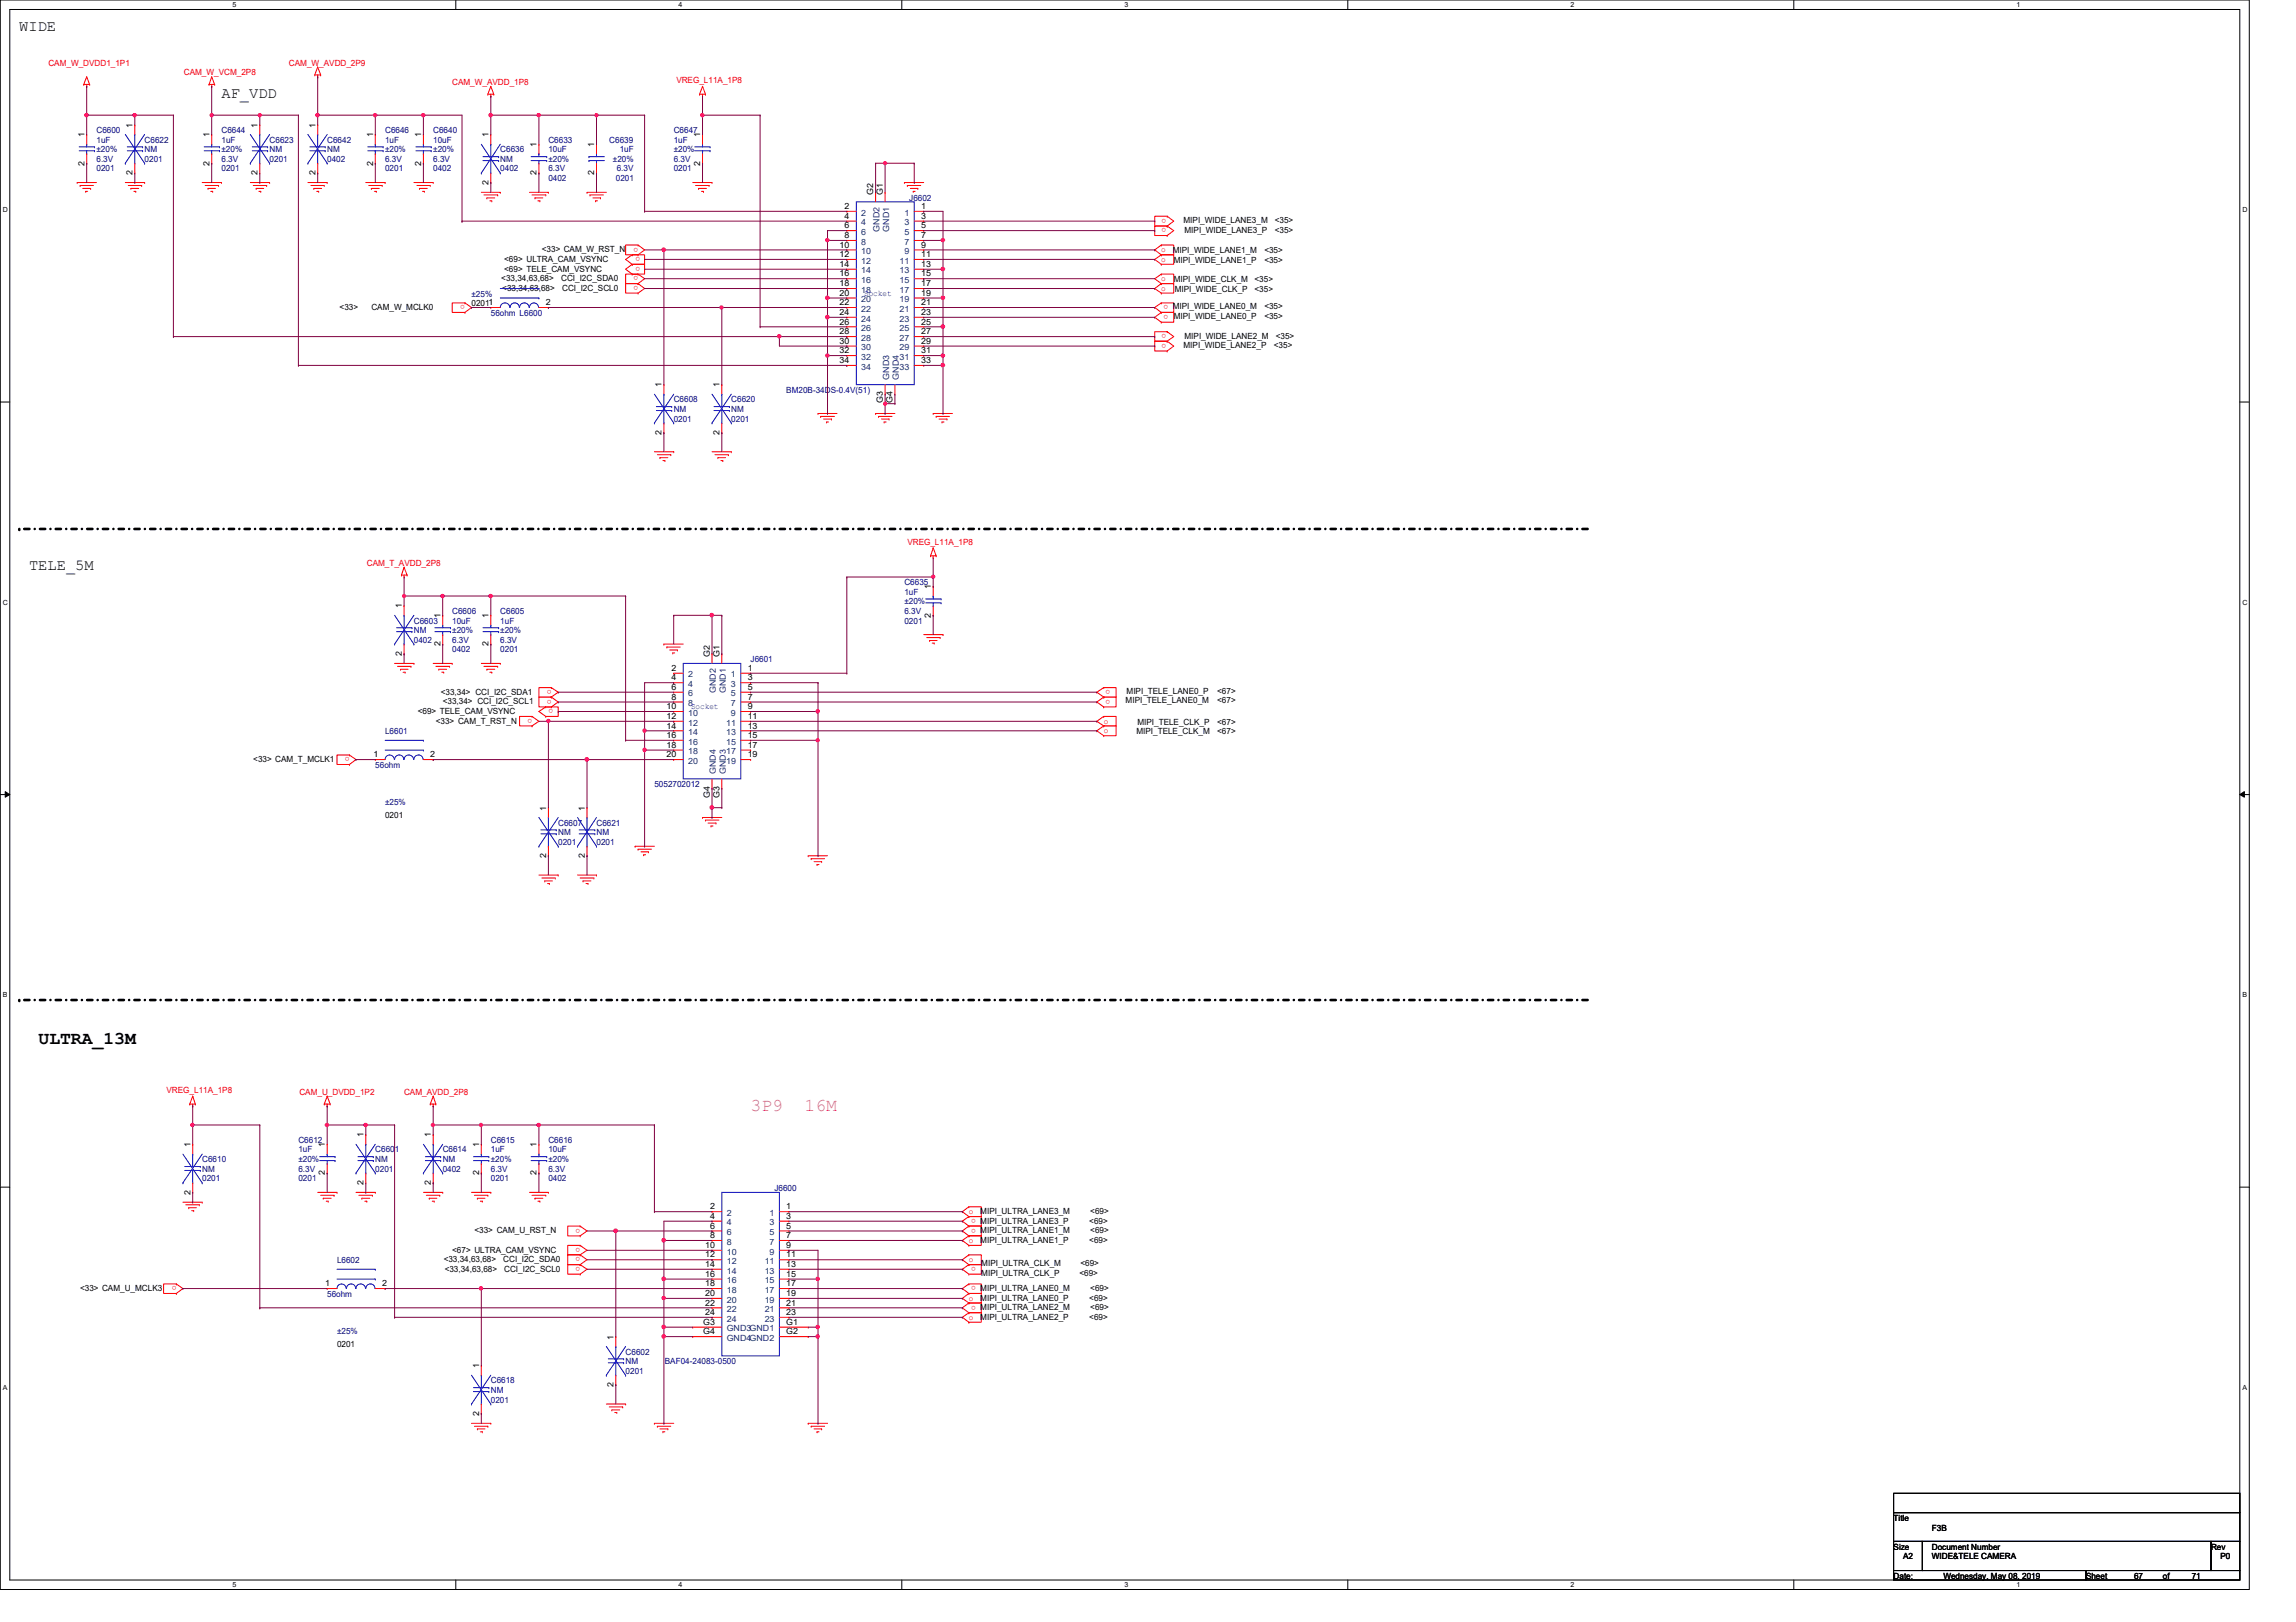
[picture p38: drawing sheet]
<svg xmlns="http://www.w3.org/2000/svg" width="297mm" height="210mm" viewBox="0 0 297 210" stroke-linecap="round" stroke-linejoin="round" font-family="sans-serif">
<defs><g id="words">
<text font-size="2.3" x="5" y="135">ULTRA_13M</text>
<g font-size="2.3" fill="#f0f">
<text x="97.1" y="143.8">3P9</text>
<text x="104.1" y="143.8">16M</text>
</g>
<g font-size="2">
<text x="2.5" y="4">WIDE</text>
<text x="28.7" y="12.7">AF_VDD</text>
<text x="3.8" y="73.7">TELE_5M</text>
</g>
<g font-size="1.1" fill="#f00">
<text x="6.3" y="8.5">CAM_W_DVDD1_1P1</text>
<text x="23.8" y="9.7">CAM_W_VCM_2P8</text>
<text x="37.4" y="8.5">CAM_W_AVDD_2P9</text>
<text x="58.5" y="11">CAM_W_AVDD_1P8</text>
<text x="87.5" y="10.8">VREG_L11A_1P8</text>
<text x="150.9" y="29.5" transform="rotate(180 150.9 29.5)">o</text>
<text x="150.9" y="28.3" transform="rotate(180 150.9 28.3)">o</text>
<text x="82.5" y="32" transform="rotate(180 82.5 32)">o</text>
<text x="82.5" y="35.8" transform="rotate(180 82.5 35.8)">o</text>
<text x="82.8" y="34.5" transform="rotate(180 82.8 34.5)">o</text>
<text x="82.8" y="33.3" transform="rotate(180 82.8 33.3)">o</text>
<text x="150.2" y="33.9">o</text>
<text x="150.2" y="32.6">o</text>
<text x="60.2" y="39.5" transform="rotate(180 60.2 39.5)">o</text>
<text x="82.5" y="37" transform="rotate(180 82.5 37)">o</text>
<text x="150.2" y="36.4">o</text>
<text x="150.2" y="37.6">o</text>
<text x="151.1" y="39.5" transform="rotate(180 151.1 39.5)">o</text>
<text x="151.1" y="40.8" transform="rotate(180 151.1 40.8)">o</text>
<text x="150.9" y="44.5" transform="rotate(180 150.9 44.5)">o</text>
<text x="150.9" y="43.2" transform="rotate(180 150.9 43.2)">o</text>
<text x="117.4" y="70.5">VREG_L11A_1P8</text>
<text x="47.5" y="73.2">CAM_T_AVDD_2P8</text>
<text x="71.3" y="89.3" transform="rotate(180 71.3 89.3)">o</text>
<text x="143.6" y="89.3" transform="rotate(180 143.6 89.3)">o</text>
<text x="68.8" y="93" transform="rotate(180 68.8 93)">o</text>
<text x="71.3" y="90.6" transform="rotate(180 71.3 90.6)">o</text>
<text x="71.6" y="91.8" transform="rotate(180 71.6 91.8)">o</text>
<text x="142.8" y="94.9">o</text>
<text x="142.8" y="93.6">o</text>
<text x="143.6" y="90.6" transform="rotate(180 143.6 90.6)">o</text>
<text x="45.2" y="98" transform="rotate(180 45.2 98)">o</text>
<text x="21.5" y="141.4">VREG_L11A_1P8</text>
<text x="38.7" y="141.7">CAM_U_DVDD_1P2</text>
<text x="52.3" y="141.7">CAM_AVDD_2P8</text>
<text x="75.1" y="159" transform="rotate(180 75.1 159)">o</text>
<text x="75.1" y="161.5" transform="rotate(180 75.1 161.5)">o</text>
<text x="125.3" y="160.9">o</text>
<text x="125.3" y="157.1">o</text>
<text x="126.2" y="159" transform="rotate(180 126.2 159)">o</text>
<text x="126.2" y="157.7" transform="rotate(180 126.2 157.7)">o</text>
<text x="22.8" y="166.5" transform="rotate(180 22.8 166.5)">o</text>
<text x="75.1" y="162.7" transform="rotate(180 75.1 162.7)">o</text>
<text x="75.1" y="164" transform="rotate(180 75.1 164)">o</text>
<text x="125.3" y="163.3">o</text>
<text x="126.2" y="166.5" transform="rotate(180 126.2 166.5)">o</text>
<text x="126.2" y="164" transform="rotate(180 126.2 164)">o</text>
<text x="125.3" y="170.8">o</text>
<text x="125.3" y="168.3">o</text>
<text x="126.2" y="169" transform="rotate(180 126.2 169)">o</text>
</g>
<g font-size="1.1">
<text x="10.9" y="17.8" transform="rotate(-90 10.9 17.8)">1</text>
<text x="17.1" y="16.5" transform="rotate(-90 17.1 16.5)">1</text>
<text x="27.1" y="17.8" transform="rotate(-90 27.1 17.8)">1</text>
<text x="33.3" y="16.5" transform="rotate(-90 33.3 16.5)">1</text>
<text x="40.8" y="16.5" transform="rotate(-90 40.8 16.5)">1</text>
<text x="48.3" y="17.8" transform="rotate(-90 48.3 17.8)">1</text>
<text x="54.5" y="17.8" transform="rotate(-90 54.5 17.8)">1</text>
<text x="63.2" y="17.8" transform="rotate(-90 63.2 17.8)">1</text>
<text x="90.6" y="17.8" transform="rotate(-90 90.6 17.8)">1</text>
<text x="10.9" y="21.4" transform="rotate(-90 10.9 21.4)">2</text>
<text x="17.1" y="22.6" transform="rotate(-90 17.1 22.6)">2</text>
<text x="27.1" y="21.4" transform="rotate(-90 27.1 21.4)">2</text>
<text x="33.3" y="22.6" transform="rotate(-90 33.3 22.6)">2</text>
<text x="40.8" y="22.6" transform="rotate(-90 40.8 22.6)">2</text>
<text x="48.3" y="21.4" transform="rotate(-90 48.3 21.4)">2</text>
<text x="54.5" y="21.4" transform="rotate(-90 54.5 21.4)">2</text>
<text x="63.2" y="23.9" transform="rotate(-90 63.2 23.9)">2</text>
<text x="69.4" y="22.6" transform="rotate(-90 69.4 22.6)">2</text>
<text x="69.4" y="19" transform="rotate(-90 69.4 19)">1</text>
<text x="76.9" y="22.6" transform="rotate(-90 76.9 22.6)">2</text>
<text x="76.9" y="19" transform="rotate(-90 76.9 19)">1</text>
<text x="90.6" y="21.4" transform="rotate(-90 90.6 21.4)">2</text>
<text x="109.3" y="27.1">2</text>
<text x="109.3" y="28.3">4</text>
<text x="109.3" y="29.5">6</text>
<text x="113" y="25.2" transform="rotate(-90 113 25.2)">G2</text>
<text x="114.2" y="25.2" transform="rotate(-90 114.2 25.2)">G1</text>
<text x="119.2" y="27.1">1</text>
<text x="119.2" y="28.3">3</text>
<text x="119.2" y="29.5">5</text>
<text x="153.1" y="28.9">MIPI_WIDE_LANE3_M</text>
<text x="164.9" y="28.9">&lt;35&gt;</text>
<text x="65.2" y="35.1">&lt;69&gt; TELE_CAM_VSYNC</text>
<text x="65.2" y="33.9">&lt;69&gt; ULTRA_CAM_VSYNC</text>
<text x="70.1" y="32.6">&lt;33&gt; CAM_W_RST_N</text>
<text x="108.6" y="32">10</text>
<text x="108.6" y="33.3">12</text>
<text x="108.6" y="34.5">14</text>
<text x="108.6" y="35.8">16</text>
<text x="109.3" y="30.8">8</text>
<text x="119.2" y="30.8">7</text>
<text x="119.2" y="32">9</text>
<text x="119.2" y="33.3">11</text>
<text x="119.2" y="34.5">13</text>
<text x="119.2" y="35.8">15</text>
<text x="151.7" y="32.8">MIPI_WIDE_LANE1_M</text>
<text x="151.8" y="34">MIPI_WIDE_LANE1_P</text>
<text x="153.2" y="30.2">MIPI_WIDE_LANE3_P</text>
<text x="163.6" y="32.8">&lt;35&gt;</text>
<text x="163.6" y="34">&lt;35&gt;</text>
<text x="164.9" y="30.2">&lt;35&gt;</text>
<text x="43.9" y="40.1">&lt;33&gt;</text>
<text x="48" y="40.1">CAM_W_MCLK0</text>
<text x="61" y="39.6">02011</text>
<text x="64.9" y="36.4">&lt;33,34,63,68&gt;</text>
<text x="65" y="37.6">&lt;33,34,63,68&gt;</text>
<text x="70.6" y="39.5">2</text>
<text x="72.6" y="36.4">CCI_I2C_SDA0</text>
<text x="72.7" y="37.6">CCI_I2C_SCL0</text>
<text x="108.6" y="37">18</text>
<text x="108.6" y="38.3">20</text>
<text x="108.6" y="39.5">22</text>
<text x="108.6" y="40.8">24</text>
<text x="108.6" y="42">26</text>
<text x="119.2" y="37">17</text>
<text x="119.2" y="38.3">19</text>
<text x="119.2" y="39.5">21</text>
<text x="119.2" y="40.8">23</text>
<text x="119.2" y="42">25</text>
<text x="151.7" y="40">MIPI_WIDE_LANE0_M</text>
<text x="151.8" y="36.5">MIPI_WIDE_CLK_M</text>
<text x="151.8" y="41.2">MIPI_WIDE_LANE0_P</text>
<text x="152" y="37.8">MIPI_WIDE_CLK_P</text>
<text x="162.3" y="36.5">&lt;35&gt;</text>
<text x="162.3" y="37.8">&lt;35&gt;</text>
<text x="163.6" y="40">&lt;35&gt;</text>
<text x="163.6" y="41.2">&lt;35&gt;</text>
<text x="108.6" y="43.3">28</text>
<text x="108.6" y="44.5">30</text>
<text x="108.6" y="45.7">32</text>
<text x="108.6" y="47">34</text>
<text x="119.2" y="43.3">27</text>
<text x="119.2" y="44.5">29</text>
<text x="119.2" y="45.7">31</text>
<text x="119.2" y="47">33</text>
<text x="153.1" y="45.1">MIPI_WIDE_LANE2_P</text>
<text x="153.2" y="43.9">MIPI_WIDE_LANE2_M</text>
<text x="164.8" y="45.1">&lt;35&gt;</text>
<text x="165.1" y="43.9">&lt;35&gt;</text>
<text x="85.6" y="50.1" transform="rotate(-90 85.6 50.1)">1</text>
<text x="93.1" y="50.1" transform="rotate(-90 93.1 50.1)">1</text>
<text x="114.2" y="52.2" transform="rotate(-90 114.2 52.2)">G3</text>
<text x="115.5" y="52.2" transform="rotate(-90 115.5 52.2)">G4</text>
<text x="85.6" y="56.3" transform="rotate(-90 85.6 56.3)">2</text>
<text x="93.1" y="56.3" transform="rotate(-90 93.1 56.3)">2</text>
<text x="120.4" y="76.2" transform="rotate(-90 120.4 76.2)">1</text>
<text x="52" y="78.7" transform="rotate(-90 52 78.7)">1</text>
<text x="57" y="83.7" transform="rotate(-90 57 83.7)">2</text>
<text x="57" y="80" transform="rotate(-90 57 80)">1</text>
<text x="63.2" y="83.7" transform="rotate(-90 63.2 83.7)">2</text>
<text x="63.2" y="80" transform="rotate(-90 63.2 80)">1</text>
<text x="120.4" y="79.9" transform="rotate(-90 120.4 79.9)">2</text>
<text x="52" y="84.9" transform="rotate(-90 52 84.9)">2</text>
<text x="57" y="89.9">&lt;33,34&gt; CCI_I2C_SDA1</text>
<text x="86.9" y="86.8">2</text>
<text x="86.9" y="88.1">4</text>
<text x="86.9" y="89.3">6</text>
<text x="91.8" y="85" transform="rotate(-90 91.8 85)">G2</text>
<text x="93.1" y="85" transform="rotate(-90 93.1 85)">G1</text>
<text x="96.7" y="86.8">1</text>
<text x="96.7" y="88.1">3</text>
<text x="96.7" y="89.3">5</text>
<text x="145.8" y="89.8">MIPI_TELE_LANE0_P</text>
<text x="157.5" y="89.8">&lt;67&gt;</text>
<text x="54.1" y="92.4">&lt;69&gt; TELE_CAM_VSYNC</text>
<text x="56.4" y="93.6">&lt;33&gt; CAM_T_RST_N</text>
<text x="57.3" y="91.1">&lt;33,34&gt; CCI_I2C_SCL1</text>
<text x="86.2" y="91.8">10</text>
<text x="86.2" y="93">12</text>
<text x="86.2" y="94.3">14</text>
<text x="86.2" y="95.5">16</text>
<text x="86.9" y="90.6">8</text>
<text x="96.7" y="90.6">7</text>
<text x="96.7" y="91.8">9</text>
<text x="96.7" y="93">11</text>
<text x="96.7" y="94.3">13</text>
<text x="96.7" y="95.5">15</text>
<text x="145.6" y="91">MIPI_TELE_LANE0_M</text>
<text x="147" y="95">MIPI_TELE_CLK_M</text>
<text x="147.1" y="93.8">MIPI_TELE_CLK_P</text>
<text x="157.5" y="91">&lt;67&gt;</text>
<text x="157.5" y="95">&lt;67&gt;</text>
<text x="157.5" y="93.8">&lt;67&gt;</text>
<text x="32.8" y="98.6">&lt;33&gt; CAM_T_MCLK1</text>
<text x="48.3" y="98">1</text>
<text x="55.7" y="98">2</text>
<text x="86.2" y="96.8">18</text>
<text x="86.2" y="98">20</text>
<text x="96.7" y="96.8">17</text>
<text x="96.7" y="98">19</text>
<text x="49.8" y="105.8">0201</text>
<text x="70.7" y="104.9" transform="rotate(-90 70.7 104.9)">1</text>
<text x="75.6" y="104.9" transform="rotate(-90 75.6 104.9)">1</text>
<text x="91.8" y="103.2" transform="rotate(-90 91.8 103.2)">G4</text>
<text x="93.1" y="103.2" transform="rotate(-90 93.1 103.2)">G3</text>
<text x="70.7" y="111" transform="rotate(-90 70.7 111)">2</text>
<text x="75.6" y="111" transform="rotate(-90 75.6 111)">2</text>
<text x="24.6" y="148.5" transform="rotate(-90 24.6 148.5)">1</text>
<text x="42" y="148.5" transform="rotate(-90 42 148.5)">1</text>
<text x="47" y="147.2" transform="rotate(-90 47 147.2)">1</text>
<text x="55.7" y="147.2" transform="rotate(-90 55.7 147.2)">1</text>
<text x="62" y="148.5" transform="rotate(-90 62 148.5)">1</text>
<text x="69.4" y="148.5" transform="rotate(-90 69.4 148.5)">1</text>
<text x="24.6" y="154.6" transform="rotate(-90 24.6 154.6)">2</text>
<text x="42" y="152.1" transform="rotate(-90 42 152.1)">2</text>
<text x="47" y="153.3" transform="rotate(-90 47 153.3)">2</text>
<text x="55.7" y="153.3" transform="rotate(-90 55.7 153.3)">2</text>
<text x="62" y="152.1" transform="rotate(-90 62 152.1)">2</text>
<text x="69.4" y="152.1" transform="rotate(-90 69.4 152.1)">2</text>
<text x="61.4" y="159.6">&lt;33&gt; CAM_U_RST_N</text>
<text x="91.2" y="161.5">10</text>
<text x="91.9" y="156.5">2</text>
<text x="91.9" y="157.7">4</text>
<text x="91.9" y="159">6</text>
<text x="91.9" y="160.2">8</text>
<text x="101.7" y="156.5">1</text>
<text x="101.7" y="157.7">3</text>
<text x="101.7" y="159">5</text>
<text x="101.7" y="160.2">7</text>
<text x="101.7" y="161.5">9</text>
<text x="126.8" y="160.9">MIPI_ULTRA_LANE1_P</text>
<text x="126.8" y="159.6">MIPI_ULTRA_LANE1_M</text>
<text x="126.8" y="158.4">MIPI_ULTRA_LANE3_P</text>
<text x="126.8" y="157.1">MIPI_ULTRA_LANE3_M</text>
<text x="140.9" y="160.9">&lt;69&gt;</text>
<text x="140.9" y="158.4">&lt;69&gt;</text>
<text x="141.1" y="159.6">&lt;69&gt;</text>
<text x="141.1" y="157.1">&lt;69&gt;</text>
<text x="10.4" y="167.1">&lt;33&gt; CAM_U_MCLK3</text>
<text x="42.1" y="166.5">1</text>
<text x="49.4" y="166.5">2</text>
<text x="57.4" y="163.3">&lt;33,34,63,68&gt;</text>
<text x="57.5" y="164.6">&lt;33,34,63,68&gt;</text>
<text x="58.5" y="162.1">&lt;67&gt; ULTRA_CAM_VSYNC</text>
<text x="65.1" y="163.3">CCI_I2C_SDA0</text>
<text x="65.2" y="164.6">CCI_I2C_SCL0</text>
<text x="91.2" y="162.7">12</text>
<text x="91.2" y="164">14</text>
<text x="91.2" y="165.2">16</text>
<text x="91.2" y="166.5">18</text>
<text x="91.2" y="167.7">20</text>
<text x="101.7" y="162.7">11</text>
<text x="101.7" y="164">13</text>
<text x="101.7" y="165.2">15</text>
<text x="101.7" y="166.5">17</text>
<text x="101.7" y="167.7">19</text>
<text x="126.8" y="167.1">MIPI_ULTRA_LANE0_M</text>
<text x="127" y="165.1">MIPI_ULTRA_CLK_P</text>
<text x="127" y="163.8">MIPI_ULTRA_CLK_M</text>
<text x="139.7" y="165.1">&lt;69&gt;</text>
<text x="139.8" y="163.8">&lt;69&gt;</text>
<text x="141.1" y="167.1">&lt;69&gt;</text>
<text x="79.4" y="173.4" transform="rotate(-90 79.4 173.4)">1</text>
<text x="91" y="171.4">G3</text>
<text x="91" y="172.7">G4</text>
<text x="91.2" y="169">22</text>
<text x="91.2" y="170.2">24</text>
<text x="101.7" y="169">21</text>
<text x="101.7" y="170.2">23</text>
<text x="101.7" y="171.4">G1</text>
<text x="101.7" y="172.7">G2</text>
<text x="126.8" y="170.8">MIPI_ULTRA_LANE2_P</text>
<text x="126.8" y="168.3">MIPI_ULTRA_LANE0_P</text>
<text x="126.8" y="169.5">MIPI_ULTRA_LANE2_M</text>
<text x="140.9" y="170.8">&lt;69&gt;</text>
<text x="140.9" y="168.3">&lt;69&gt;</text>
<text x="141.1" y="169.5">&lt;69&gt;</text>
<text x="43.6" y="174.3">0201</text>
<text x="62" y="177.1" transform="rotate(-90 62 177.1)">1</text>
<text x="79.4" y="179.5" transform="rotate(-90 79.4 179.5)">2</text>
<text x="62" y="183.2" transform="rotate(-90 62 183.2)">2</text>
<text x="245" y="196.8">Title</text>
<text x="245" y="200.5">Size</text>
<text x="246.2" y="201.8">A2</text>
<text x="249.9" y="200.5">Document Number</text>
<text x="249.9" y="201.8">WIDE&amp;TELE CAMERA</text>
<text x="249.9" y="198.1">F3B</text>
<text x="286" y="200.5">Rev</text>
<text x="287.3" y="201.8">P0</text>
<text x="245" y="204.3">Date:</text>
<text x="251.4" y="204.3">Wednesday, May 08, 2019</text>
<text x="269.9" y="204.3">Sheet</text>
<text x="276.1" y="204.3">67</text>
<text x="279.8" y="204.3">of</text>
<text x="283.5" y="204.3">71</text>
</g>
<g font-size="1.1" fill="#000080">
<text x="12.5" y="17.2">C6600</text>
<text x="28.7" y="17.2">C6644</text>
<text x="49.8" y="17.2">C6646</text>
<text x="56" y="17.2">C6640</text>
<text x="87.2" y="17.2">C6647</text>
<text x="12.5" y="18.5">1uF</text>
<text x="12.5" y="22.2">0201</text>
<text x="12.5" y="21">6.3V</text>
<text x="12.5" y="19.7">±20%</text>
<text x="18.7" y="18.5">C6622</text>
<text x="18.7" y="19.7">NM</text>
<text x="18.7" y="21">0201</text>
<text x="28.7" y="18.5">1uF</text>
<text x="28.7" y="22.2">0201</text>
<text x="28.7" y="21">6.3V</text>
<text x="28.7" y="19.7">±20%</text>
<text x="34.9" y="18.5">C6623</text>
<text x="34.9" y="19.7">NM</text>
<text x="34.9" y="21">0201</text>
<text x="42.3" y="18.5">C6642</text>
<text x="42.3" y="19.7">NM</text>
<text x="42.3" y="21">0402</text>
<text x="49.8" y="18.5">1uF</text>
<text x="49.8" y="22.2">0201</text>
<text x="49.8" y="21">6.3V</text>
<text x="49.8" y="19.7">±20%</text>
<text x="56" y="18.5">10uF</text>
<text x="56" y="22.2">0402</text>
<text x="56" y="21">6.3V</text>
<text x="56" y="19.7">±20%</text>
<text x="64.7" y="19.7">C6636</text>
<text x="64.7" y="21">NM</text>
<text x="64.7" y="22.2">0402</text>
<text x="70.9" y="18.5">C6633</text>
<text x="70.9" y="19.7">10uF</text>
<text x="70.9" y="23.5">0402</text>
<text x="70.9" y="22.2">6.3V</text>
<text x="70.9" y="21">±20%</text>
<text x="78.8" y="18.5">C6639</text>
<text x="79.3" y="21">±20%</text>
<text x="79.7" y="23.5">0201</text>
<text x="79.8" y="22.2">6.3V</text>
<text x="80.2" y="19.7">1uF</text>
<text x="87.2" y="18.5">1uF</text>
<text x="87.2" y="22.2">0201</text>
<text x="87.2" y="21">6.3V</text>
<text x="87.2" y="19.7">±20%</text>
<text x="117.6" y="26">J6602</text>
<text x="61" y="38.4">±25%</text>
<text x="63.5" y="40.9">56ohm L6600</text>
<text x="87.2" y="52.1">C6608</text>
<text x="87.2" y="53.3">NM</text>
<text x="94.6" y="52.1">C6620</text>
<text x="94.6" y="53.3">NM</text>
<text x="101.7" y="50.8">BM20B-34DS-0.4V(51)</text>
<text x="87.2" y="54.6">0201</text>
<text x="94.6" y="54.6">0201</text>
<text x="117" y="75.7">C6635</text>
<text x="117" y="77">1uF</text>
<text x="53.5" y="80.7">C6603</text>
<text x="53.5" y="82">NM</text>
<text x="53.5" y="83.2">0402</text>
<text x="58.5" y="79.5">C6606</text>
<text x="58.5" y="80.7">10uF</text>
<text x="58.5" y="83.2">6.3V</text>
<text x="58.5" y="82">±20%</text>
<text x="64.7" y="79.5">C6605</text>
<text x="64.7" y="80.7">1uF</text>
<text x="64.7" y="83.2">6.3V</text>
<text x="64.7" y="82">±20%</text>
<text x="117" y="80.7">0201</text>
<text x="117" y="79.5">6.3V</text>
<text x="117" y="78.2">±20%</text>
<text x="58.5" y="84.4">0402</text>
<text x="64.7" y="84.4">0201</text>
<text x="97.1" y="85.7">J6601</text>
<text x="49.8" y="95">L6601</text>
<text x="48.6" y="99.4">56ohm</text>
<text x="84.7" y="101.9">5052702012</text>
<text x="49.8" y="104.2">±25%</text>
<text x="72.2" y="106.8">C6607</text>
<text x="77.2" y="106.8">C6621</text>
<text x="72.2" y="108.1">NM</text>
<text x="72.2" y="109.3">0201</text>
<text x="77.2" y="108.1">NM</text>
<text x="77.2" y="109.3">0201</text>
<text x="38.6" y="147.9">C6612</text>
<text x="38.6" y="149.1">1uF</text>
<text x="48.6" y="149.1">C6601</text>
<text x="57.3" y="149.1">C6614</text>
<text x="63.5" y="147.9">C6615</text>
<text x="63.5" y="149.1">1uF</text>
<text x="70.9" y="147.9">C6616</text>
<text x="70.9" y="149.1">10uF</text>
<text x="26.2" y="150.4">C6610</text>
<text x="26.2" y="151.6">NM</text>
<text x="26.2" y="152.9">0201</text>
<text x="38.6" y="152.9">0201</text>
<text x="38.6" y="151.6">6.3V</text>
<text x="38.6" y="150.4">±20%</text>
<text x="48.6" y="150.4">NM</text>
<text x="48.6" y="151.6">0201</text>
<text x="57.3" y="150.4">NM</text>
<text x="57.3" y="151.6">0402</text>
<text x="63.5" y="152.9">0201</text>
<text x="63.5" y="151.6">6.3V</text>
<text x="63.5" y="150.4">±20%</text>
<text x="70.9" y="152.9">0402</text>
<text x="70.9" y="151.6">6.3V</text>
<text x="70.9" y="150.4">±20%</text>
<text x="100.2" y="154.1">J6600</text>
<text x="42.3" y="167.8">56ohm</text>
<text x="43.6" y="163.4">L6602</text>
<text x="43.6" y="172.7">±25%</text>
<text x="63.5" y="179">C6618</text>
<text x="80.9" y="175.3">C6602</text>
<text x="80.9" y="176.5">NM</text>
<text x="80.9" y="177.8">0201</text>
<text x="86" y="176.5">BAF04-24083-0500</text>
<text x="63.5" y="180.3">NM</text>
<text x="63.5" y="181.5">0201</text>
</g>
<g font-size="1.1" fill="#004080">
<text x="111.4" y="27.9">2</text>
<text x="111.4" y="29.2">4</text>
<text x="113.8" y="30" transform="rotate(-90 113.8 30)">GND2</text>
<text x="115" y="30" transform="rotate(-90 115 30)">GND1</text>
<text x="117" y="27.9">1</text>
<text x="117" y="29.2">3</text>
<text x="111.4" y="30.4">6</text>
<text x="111.4" y="31.7">8</text>
<text x="111.4" y="32.9">10</text>
<text x="111.4" y="34.1">12</text>
<text x="111.4" y="35.4">14</text>
<text x="116.4" y="34.1">11</text>
<text x="116.4" y="35.4">13</text>
<text x="117" y="30.4">5</text>
<text x="117" y="31.7">7</text>
<text x="117" y="32.9">9</text>
<text x="111.4" y="36.6">16</text>
<text x="111.4" y="37.9">18</text>
<text x="111.4" y="39.1">20</text>
<text x="111.4" y="40.3">22</text>
<text x="111.4" y="41.6">24</text>
<text x="116.4" y="36.6">15</text>
<text x="116.4" y="37.9">17</text>
<text x="116.4" y="39.1">19</text>
<text x="116.4" y="40.3">21</text>
<text x="116.4" y="41.6">23</text>
<text x="111.4" y="42.8">26</text>
<text x="111.4" y="44.1">28</text>
<text x="111.4" y="45.3">30</text>
<text x="111.4" y="46.6">32</text>
<text x="111.4" y="47.8">34</text>
<text x="116.4" y="42.8">25</text>
<text x="116.4" y="44.1">27</text>
<text x="116.4" y="45.3">29</text>
<text x="116.4" y="46.6">31</text>
<text x="116.4" y="47.8">33</text>
<text x="115" y="49.1" transform="rotate(-90 115 49.1)">GND3</text>
<text x="116.3" y="49.1" transform="rotate(-90 116.3 49.1)">GND4</text>
<text x="89" y="87.7">2</text>
<text x="89" y="88.9">4</text>
<text x="92.6" y="89.7" transform="rotate(-90 92.6 89.7)">GND2</text>
<text x="93.9" y="89.7" transform="rotate(-90 93.9 89.7)">GND1</text>
<text x="94.6" y="87.7">1</text>
<text x="94.6" y="88.9">3</text>
<text x="89" y="90.1">6</text>
<text x="89" y="91.4">8</text>
<text x="89" y="92.6">10</text>
<text x="89" y="93.9">12</text>
<text x="89" y="95.1">14</text>
<text x="93.9" y="93.9">11</text>
<text x="93.9" y="95.1">13</text>
<text x="94.6" y="90.1">5</text>
<text x="94.6" y="91.4">7</text>
<text x="94.6" y="92.6">9</text>
<text x="89" y="96.4">16</text>
<text x="89" y="97.6">18</text>
<text x="89" y="98.8">20</text>
<text x="92.6" y="100.2" transform="rotate(-90 92.6 100.2)">GND4</text>
<text x="93.9" y="100.2" transform="rotate(-90 93.9 100.2)">GND3</text>
<text x="93.9" y="96.4">15</text>
<text x="93.9" y="97.6">17</text>
<text x="93.9" y="98.8">19</text>
<text x="94" y="157.4">2</text>
<text x="94" y="158.6">4</text>
<text x="94" y="159.9">6</text>
<text x="94" y="161.1">8</text>
<text x="99.6" y="157.4">1</text>
<text x="99.6" y="158.6">3</text>
<text x="99.6" y="159.9">5</text>
<text x="99.6" y="161.1">7</text>
<text x="94" y="162.3">10</text>
<text x="94" y="163.6">12</text>
<text x="94" y="164.8">14</text>
<text x="94" y="166.1">16</text>
<text x="94" y="167.3">18</text>
<text x="98.9" y="163.6">11</text>
<text x="98.9" y="164.8">13</text>
<text x="98.9" y="166.1">15</text>
<text x="98.9" y="167.3">17</text>
<text x="99.6" y="162.3">9</text>
<text x="94" y="168.6">20</text>
<text x="94" y="169.8">22</text>
<text x="94" y="171">24</text>
<text x="94" y="172.3">GND3GND1</text>
<text x="94" y="173.5">GND4GND2</text>
<text x="98.9" y="168.6">19</text>
<text x="98.9" y="169.8">21</text>
<text x="98.9" y="171">23</text>
</g>
<g font-size="1.1" fill="#00f">
<text x="111.8" y="38.3">Socket</text>
<text x="89.4" y="91.8">Socket</text>
</g>
<g font-size=".9">
<text x="30.1" y=".9">5</text>
<text x="87.8" y=".9">4</text>
<text x="145.5" y=".9">3</text>
<text x="203.2" y=".9">2</text>
<text x="260.9" y=".9">1</text>
<text x=".4" y="27.4">D</text>
<text x="290.1" y="27.4">D</text>
<text x=".4" y="78.2">C</text>
<text x="290.1" y="78.2">C</text>
<text x=".4" y="129">B</text>
<text x="290.1" y="129">B</text>
<text x=".4" y="179.8">A</text>
<text x="290.1" y="179.8">A</text>
<text x="30.1" y="205.4">5</text>
<text x="87.8" y="205.4">4</text>
<text x="145.5" y="205.4">3</text>
<text x="203.2" y="205.4">2</text>
<text x="260.9" y="205.4">1</text>
</g>
</g></defs>
<path d="M0 0h291v205.7h-291zM1.3 1.2h288.5v203.3h-288.5z" fill="none" stroke="#000" stroke-width=".13"/>
<g fill="#fff">
<path d="M30.1 .1h.5v1h-.5z"/>
<path d="M30.1 204.6h.5v1h-.5z"/>
</g>
<path d="M59 0v1.2M59 204.5v1.2" fill="none" stroke="#000" stroke-width=".13"/>
<g fill="#fff">
<path d="M87.8 .1h.5v1h-.5z"/>
<path d="M87.8 204.6h.5v1h-.5z"/>
</g>
<path d="M116.7 0v1.2M116.7 204.5v1.2" fill="none" stroke="#000" stroke-width=".13"/>
<g fill="#fff">
<path d="M145.5 .1h.5v1h-.5z"/>
<path d="M145.5 204.6h.5v1h-.5z"/>
</g>
<path d="M174.4 0v1.2M174.4 204.5v1.2" fill="none" stroke="#000" stroke-width=".13"/>
<g fill="#fff">
<path d="M203.2 .1h.5v1h-.5z"/>
<path d="M203.2 204.6h.5v1h-.5z"/>
</g>
<path d="M232.1 0v1.2M232.1 204.5v1.2" fill="none" stroke="#000" stroke-width=".13"/>
<g fill="#fff">
<path d="M260.9 .1h.5v1h-.5z"/>
<path d="M260.9 204.6h.5v1h-.5z"/>
<path d="M.4 26.6h.6v1h-.6z"/>
<path d="M290.1 26.6h.6v1h-.6z"/>
<path d="M.4 77.4h.6v1h-.6z"/>
<path d="M290.1 77.4h.6v1h-.6z"/>
</g>
<path d="M0 52h1.3M289.8 52h1.2" fill="none" stroke="#000" stroke-width=".13"/>
<g fill="#fff">
<path d="M.4 128.2h.6v1h-.6z"/>
<path d="M290.1 128.2h.6v1h-.6z"/>
</g>
<path d="M0 102.8h1.3M.7 102.4l.6 .4-.6 .4zM289.8 102.8l.6-.4v.8zM289.8 102.8h1.2" fill="none" stroke="#000" stroke-width=".13"/>
<path d="M.7 102.4l.6 .4-.6 .4zM289.8 102.8l.6-.4v.8z" fill="#000"/>
<g fill="#fff">
<path d="M.4 179h.5v1h-.5z"/>
<path d="M290.1 179h.6v1h-.6z"/>
</g>
<path d="M0 153.6h1.3M289.8 153.6h1.2M245 193.3h44.8v2.4h-44.8zM245 195.7h44.8v3.8h-44.8zM245 199.5h3.7v3.7h-3.7zM248.7 199.5h37.3v3.7h-37.3zM286 199.5h3.8v3.7h-3.8zM245 203.2h24.9v1.3h-24.9zM269.9 203.2h19.9v1.3h-19.9z" fill="none" stroke="#000" stroke-width=".13"/>
<path d="M205.4 68.5h-202.9M205.4 129.4h-202.9" fill="none" stroke="#000" stroke-width=".34" stroke-dasharray=".7 .7 0 .7"/>
<g fill="#000" stroke-dasharray=".7 .7 0 .7">
<circle cx="2.5" cy="68.5" r=".17"/>
<circle cx="2.5" cy="129.4" r=".17"/>
</g>
<g fill="none" stroke="#f00" stroke-width=".13">
<path d="M10.8 10.9h.1M10.8 10.9h.8M11.2 11.2h.1M11.2 9.9h.1M11.2 17.4h.1M11.2 10.9v.3M11.2 17.4v1.3M11.2 19.9v1.2M11.2 9.9l-.4 1M11.2 9.9l.4 1M11.6 10.9h.1M17.4 16.2h.1"/>
<path d="M17.4 16.2v1.2M27 10.9h.1M27 10.9h.8M27.4 11.2h.1M27.4 9.9h.1M27.4 17.4h.1M27.4 10.9v.3M27.4 17.4v1.3M27.4 19.9v1.2M27.4 9.9l.4 1M27.4 9.9l-.4 1M27.8 10.9h.1"/>
<path d="M33.6 16.2h.1M33.6 16.2v1.2M40.7 9.7h.1M40.7 9.7h.8M41.1 9.9h.1M41.1 8.7h.1M41.1 16.2h.1M41.1 9.7v.2M41.1 16.2v1.2M41.1 8.7l-.4 1M41.1 8.7l.4 1M41.5 9.7h.1"/>
<path d="M48.6 17.4h.1M48.6 17.4v1.3M48.6 19.9v1.2M54.8 17.4h.1M54.8 17.4v1.3M54.8 19.9v1.2M63.1 12.2h.1M63.1 12.2h.8M63.5 12.4h.1M63.5 11.2h.1M63.5 17.4h.1M63.5 12.2v.2"/>
<path d="M63.5 17.4v1.3M63.5 11.2l-.4 1M63.5 11.2l.4 1M63.9 12.2h.1M69.7 18.7h.1M69.7 18.7v1.2M77.2 18.7h.1M77.2 18.7v1.2M90.5 12.2h.1M90.5 12.2h.8M90.9 12.4h.1M90.9 11.2h.1"/>
<path d="M90.9 17.4h.1M90.9 12.2v.2M90.9 17.4v1.3M90.9 19.9v1.2M90.9 11.2l.4 1M90.9 11.2l-.4 1M91.3 12.2h.1M10 23.6h.1M10 23.6h2.5M10.4 24h.1M10.4 24h1.7M10.7 24.4h1"/>
<path d="M11.1 24.8h.1M11.1 24.8h.2M11.2 21.1h.1M11.7 24.4h.1M16.2 23.6h2.5M16.6 24h1.7M16.9 24.4h.1M16.9 24.4h1M17.3 24.8h.3M17.4 22.4h.1M17.4 21.1v1.3M17.6 24.8h.1"/>
<path d="M18.3 24h.1M18.7 23.6h.1M26.2 23.6h2.5M26.5 24h1.8M26.9 24.4h.1M26.9 24.4h1M27.3 24.8h.2M27.4 21.1h.1M27.5 24.8h.1M28.3 24h.1M28.7 23.6h.1M32.4 23.6h2.5"/>
<path d="M32.8 24h1.7M33.1 24.4h.1M33.1 24.4h1M33.5 24.8h.2M33.6 22.4h.1M33.6 21.1v1.3M33.7 24.8h.1M34.5 24h.1M34.9 23.6h.1M39.8 23.6h2.5M40.2 24h1.7M40.6 24.4h.1"/>
<path d="M40.6 24.4h1M41 24.8h.2M41.1 22.4h.1M41.1 21.1v1.3M41.2 24.8h.1M41.9 24h.1M42.3 23.6h.1M47.3 23.6h2.5M47.7 24h1.7M48 24.4h.1M48 24.4h1.1M48.4 24.8h.3"/>
<path d="M48.6 21.1h.1M48.7 24.8h.1M49.4 24h.1M49.8 23.6h.1M53.5 23.6h2.5M53.9 24h1.8M54.3 24.4h.1M54.3 24.4h1M54.6 24.8h.3M54.8 21.1h.1M54.9 24.8h.1M55.7 24h.1"/>
<path d="M56 23.6h.1M60.2 39.2h.1M60.2 39.2h-1.7v1.2h1.7M60.2 39.2l.8 .6-.8 .6M62.3 24.9h2.4M62.6 25.2h1.8M63 25.6h.1M63 25.6h1M63.4 26h.2M63.5 39.8h.1M63.5 23.6h.1M63.5 22.4v1.2"/>
<path d="M63.5 39.8h1.2M63.6 26h.1M64.4 25.2h.1M64.7 24.9h.1M68.5 24.9h2.4M68.8 25.2h1.8M69.2 25.6h.1M69.2 25.6h1M69.6 26h.2M69.7 22.4h.1M69.7 39.8h1.2M69.7 21.1v1.3"/>
<path d="M69.8 26h.1M70.6 25.2h.1M70.9 24.9h.1M70.9 39.8h.1M75.9 24.9h.1M75.9 24.9h2.5M76.3 25.2h.1M76.3 25.2h1.8M76.7 25.6h1M77 26h.1M77 26h.3M77.2 22.4h.1"/>
<path d="M77.2 21.1v1.3M77.7 25.6h.1M81.8 35.5h.1M81.8 34.2h.1M81.8 34.2h1.6v1.3h-1.6M81.8 33h.1M81.8 33h1.6v1.2h-1.6M81.8 34.2l-.9 .6 .9 .7M81.8 33l-.9 .6 .9 .6M82.5 33h.1M82.5 31.7h.1M82.5 31.7h-1.6v1.3h1.6"/>
<path d="M82.5 36.7h.1M82.5 35.5h.1M82.5 35.5h-1.6v1.2h1.6M82.5 37.9h.1M82.5 36.7h-1.6v1.2h1.6M82.5 31.7l.9 .6-.9 .7M82.5 35.5l.9 .6-.9 .6M82.5 36.7l.9 .6-.9 .6M89.6 23.6h2.5M90 24h1.7M90.4 24.4h.1M90.4 24.4h1"/>
<path d="M90.8 24.8h.2M90.9 21.1h.1M91 24.8h.1M91.7 24h.1M92.1 23.6h.1M109.6 27.3h.1M109.6 28.6h.1M109.6 29.8h.1M109.6 31.1h.1M109.6 32.3h.1M109.6 33.6h.1M109.6 34.8h.1"/>
<path d="M109.6 36.1h.1M109.6 37.3h.1M109.6 38.6h.1M109.6 39.8h.1M109.6 27.3h1.2M109.6 28.6h1.2M109.6 29.8h1.2M109.6 31.1h1.2M109.6 32.3h1.2M109.6 33.6h1.2M109.6 34.8h1.2M109.6 36.1h1.2"/>
<path d="M109.6 37.3h1.2M109.6 38.6h1.2M109.6 39.8h1.2M113.3 24.9h.1M113.3 24.9v1.2M114.5 24.9h.1M114.5 24.9v1.2M117 23.6h.1M117 23.6h2.5M117.4 24h.1M117.4 24h1.7M117.8 24.4h.9"/>
<path d="M118.1 24.8h.1M118.1 24.8h.3M118.3 27.3h1.2M118.3 28.6h1.2M118.3 29.8h1.2M118.3 31.1h1.2M118.3 32.3h1.2M118.3 33.6h1.2M118.3 34.8h1.2M118.3 36.1h1.2M118.3 37.3h1.2M118.3 38.6h1.2"/>
<path d="M118.3 39.8h1.2M118.7 24.4h.1M119.5 27.3h.1M119.5 28.6h.1M119.5 29.8h.1M119.5 31.1h.1M119.5 32.3h.1M119.5 33.6h.1M119.5 34.8h.1M119.5 36.1h.1M119.5 37.3h.1M119.5 38.6h.1"/>
<path d="M119.5 39.8h.1M150.2 35.5h.1M150.2 36.7h.1M150.2 35.5h1.6v1.2h-1.6M150.2 37.9h.1M150.2 36.7h1.6v1.2h-1.6M150.2 39.2h.1M150.2 39.2h1.6v1.2h-1.6M150.2 33h.1M150.2 34.2h.1M150.2 33h1.6v1.2h-1.6M150.2 31.7h.1"/>
<path d="M150.2 31.7h1.6v1.3h-1.6M150.2 35.5l-.8 .6 .8 .6M150.2 36.7l-.8 .6 .8 .6M150.2 39.2l-.8 .6 .8 .6M150.2 33l-.8 .6 .8 .6M150.2 31.7l-.8 .6 .8 .7M151 30.5h.1M151 29.3h.1M151 29.3h-1.6v1.2h1.6M151 28h.1M151 28h-1.6v1.3h1.6M151 29.3l.8 .5-.8 .7"/>
<path d="M151 28l.8 .6-.8 .7M60.2 40.4h.1M84.7 58.5h2.5M85 58.8h1.8M85.4 59.2h.1M85.4 59.2h1M85.8 59.6h.2M85.9 49.8h.1M85.9 56h.1M85.9 49.8v1.2M85.9 54.7v1.3M86 59.6h.1"/>
<path d="M86.8 58.8h.1M87.2 58.5h.1M92.1 58.5h2.5M92.5 58.8h1.7M92.9 59.2h.1M92.9 59.2h.9M93.3 59.6h.2M93.4 49.8h.1M93.4 56h.1M93.4 49.8v1.2M93.4 54.7v1.3M93.5 59.6h.1"/>
<path d="M94.2 58.8h.1M94.6 58.5h.1M105.8 53.5h.1M105.8 53.5h2.5M106.2 53.9h.1M106.2 53.9h1.7M106.5 54.2h1.1M106.9 54.6h.1M106.9 54.6h.3M107.6 54.2h.1M109.6 41.1h.1M109.6 42.3h.1"/>
<path d="M109.6 43.6h.1M109.6 44.8h.1M109.6 46h.1M109.6 47.3h.1M109.6 41.1h1.2M109.6 42.3h1.2M109.6 43.6h1.2M109.6 44.8h1.2M109.6 46h1.2M109.6 47.3h1.2M113.3 53.5h.1M113.3 53.5h2.5"/>
<path d="M113.7 53.9h.1M113.7 53.9h1.7M114 54.2h1M114.4 54.6h.1M114.4 54.6h.2M114.5 51h.1M114.5 49.8v1.2M115 54.2h.1M115.8 51h.1M115.8 49.8v1.2M118.3 41.1h1.2M118.3 42.3h1.2"/>
<path d="M118.3 43.6h1.2M118.3 44.8h1.2M118.3 46h1.2M118.3 47.3h1.2M119.5 41.1h.1M119.5 42.3h.1M119.5 43.6h.1M119.5 44.8h.1M119.5 46h.1M119.5 47.3h.1M120.7 53.5h.1M120.7 53.5h2.5"/>
<path d="M121.1 53.9h.1M121.1 53.9h1.7M121.5 54.2h1M121.9 54.6h.1M121.9 54.6h.2M122.5 54.2h.1M150.2 40.4h.1M150.2 41.7h.1M150.2 40.4h1.6v1.3h-1.6M150.2 40.4l-.8 .7 .8 .6M151 45.4h.1M151 44.2h.1"/>
<path d="M151 44.2h-1.6v1.2h1.6M151 42.9h.1M151 42.9h-1.6v1.3h1.6M151 44.2l.8 .6-.8 .6M151 42.9l.8 .7-.8 .6M51.9 74.4h.1M51.9 74.4h.8M52.3 74.7h.1M52.3 73.4h.1M52.3 78.4h.1M52.3 74.4v.3M52.3 78.4v1.2"/>
<path d="M52.3 73.4l.4 1M52.3 73.4l-.4 1M52.7 74.4h.1M57.3 79.6h.1M57.3 79.6v1.3M63.5 79.6h.1M63.5 79.6v1.3M120.4 71.9h.1M120.4 71.9h.7M120.7 72.2h.1M120.7 70.9h.1M120.7 75.9h.1"/>
<path d="M120.7 79.6h.1M120.7 71.9v.3M120.7 75.9v1.2M120.7 78.4v1.2M120.7 70.9l.4 1M120.7 70.9l-.3 1M121.1 71.9h.1M45.2 98.9h.1M45.2 97.7h.1M45.2 97.7h-1.6v1.2h1.6M45.2 97.7l.9 .6-.9 .6M48.6 98.3h.1"/>
<path d="M48.6 98.3h1.2M51.1 85.9h2.4M51.4 86.2h1.8M51.8 86.6h.1M51.8 86.6h1M52.2 87h.2M52.3 84.6h.1M52.3 83.4v1.2M52.4 87h.1M53.2 86.2h.1M53.5 85.9h.1M54.8 98.3h1.2"/>
<path d="M56 98.3h.1M56 85.9h2.5M56.4 86.2h1.8M56.8 86.6h.1M56.8 86.6h1M57.1 87h.3M57.3 83.4h.1M57.3 82.1v1.3M57.4 87h.1M58.2 86.2h.1M58.5 85.9h.1M62.3 85.9h2.4"/>
<path d="M62.6 86.2h1.8M63 86.6h.1M63 86.6h1M63.4 87h.2M63.5 83.4h.1M63.5 82.1v1.3M63.6 87h.1M64.4 86.2h.1M64.7 85.9h.1M68.8 93.9h.1M68.8 92.7h.1M68.8 92.7h-1.6v1.2h1.6"/>
<path d="M68.8 92.7l.9 .6-.9 .6M70.6 92.7h.1M70.6 91.5h.1M70.6 91.5h1.6v1.2h-1.6M70.6 91.5l-.9 .6 .9 .6M71.3 91.5h.1M71.3 90.2h.1M71.3 90.2h-1.6v1.3h1.6M71.3 89h.1M71.3 89h-1.6v1.2h1.6M71.3 90.2l.9 .6-.9 .7M71.3 89l.9 .6-.9 .6"/>
<path d="M85.9 83.4h.1M85.9 83.4h2.5M86.3 83.7h.1M86.3 83.7h1.7M86.7 84.1h.9M87 84.5h.1M87 84.5h.3M87.2 87.1h.1M87.2 88.3h.1M87.2 89.6h.1M87.2 90.8h.1M87.2 92.1h.1"/>
<path d="M87.2 93.3h.1M87.2 94.6h.1M87.2 95.8h.1M87.2 97.1h.1M87.2 98.3h.1M87.2 98.3h1.2M87.2 87.1h1.2M87.2 88.3h1.2M87.2 89.6h1.2M87.2 90.8h1.2M87.2 92.1h1.2M87.2 93.3h1.2"/>
<path d="M87.2 94.6h1.2M87.2 95.8h1.2M87.2 97.1h1.2M87.6 84.1h.1M92.1 84.6h.1M92.1 84.6v1.3M93.4 84.6h.1M93.4 84.6v1.3M95.8 98.3h1.3M95.8 87.1h1.3M95.8 88.3h1.3M95.8 89.6h1.3"/>
<path d="M95.8 90.8h1.3M95.8 92.1h1.3M95.8 93.3h1.3M95.8 94.6h1.3M95.8 95.8h1.3M95.8 97.1h1.3M97.1 87.1h.1M97.1 88.3h.1M97.1 89.6h.1M97.1 90.8h.1M97.1 92.1h.1M97.1 93.3h.1"/>
<path d="M97.1 94.6h.1M97.1 95.8h.1M97.1 97.1h.1M97.1 98.3h.1M119.5 82.1h2.5M119.9 82.5h1.7M120.3 82.9h.1M120.3 82.9h.9M120.6 83.2h.3M120.9 83.2h.1M121.6 82.5h.1M122 82.1h.1"/>
<path d="M142.8 93.9h.1M142.8 95.2h.1M142.8 93.9h1.6v1.3h-1.6M142.8 92.7h.1M142.8 92.7h1.6v1.2h-1.6M142.8 90.2h.1M142.8 89h.1M142.8 89h1.6v1.2h-1.6M142.8 91.5h.1M142.8 90.2h1.6v1.3h-1.6M142.8 93.9l-.9 .7 .9 .6M142.8 92.7l-.9 .6 .9 .6"/>
<path d="M142.8 89l-.9 .6 .9 .6M142.8 90.2l-.9 .6 .9 .7M69.7 113.2h2.5M70.1 113.6h1.7M70.5 114h.1M70.5 114h1M70.8 114.3h.3M70.9 104.5h.1M70.9 110.7h.1M70.9 104.5v1.3M70.9 109.5v1.2M71.1 114.3h.1"/>
<path d="M71.8 113.6h.1M72.2 113.2h.1M74.7 113.2h2.5M75.1 113.6h1.7M75.4 114h.1M75.4 114h1.1M75.8 114.3h.3M75.9 104.5h.1M75.9 110.7h.1M75.9 104.5v1.3M75.9 109.5v1.2M76.1 114.3h.1"/>
<path d="M76.8 113.6h.1M77.2 113.2h.1M82.2 109.5h.1M82.2 109.5h2.5M82.5 109.9h.1M82.5 109.9h1.8M82.9 110.2h1M83.3 110.6h.1M83.3 110.6h.2M83.9 110.2h.1M90.9 105.8h.1M90.9 105.8h2.5"/>
<path d="M91.3 106.1h.1M91.3 106.1h1.7M91.6 106.5h1M92 106.9h.1M92 106.9h.2M92.1 102h.1M92.1 100.8v1.2M92.6 106.5h.1M93.4 102h.1M93.4 100.8v1.2M104.6 110.7h.1M104.6 110.7h2.5"/>
<path d="M104.9 111.1h.1M104.9 111.1h1.8M105.3 111.5h1M105.7 111.9h.1M105.7 111.9h.3M106.3 111.5h.1M23.7 155.6h2.5M24 155.9h1.8M24.4 156.3h.1M24.4 156.3h1M24.6 142.9h.1M24.6 142.9h.7"/>
<path d="M24.8 156.7h.3M24.9 143.1h.1M24.9 141.9h.1M24.9 148.1h.1M24.9 154.3h.1M24.9 142.9v.2M24.9 148.1v1.3M24.9 153.1v1.2M24.9 141.9l.4 1M24.9 141.9l-.3 1M25.1 156.7h.1M25.3 142.9h.1"/>
<path d="M25.8 155.9h.1M26.2 155.6h.1M41.1 154.3h2.5M41.5 154.7h1.7M41.8 155.1h.1M41.8 155.1h1M41.9 142.9h.1M41.9 142.9h.8M42.2 155.4h.3M42.3 143.1h.1M42.3 141.9h.1M42.3 148.1h.1"/>
<path d="M42.3 151.8h.1M42.3 142.9v.2M42.3 148.1v1.3M42.3 150.6v1.2M42.3 141.9l.4 1M42.3 141.9l-.4 1M42.5 155.4h.1M42.7 142.9h.1M43.2 154.7h.1M43.6 154.3h.1M46.1 154.3h2.5M46.4 154.7h1.8"/>
<path d="M46.8 155.1h.1M46.8 155.1h1M47.2 155.4h.3M47.3 146.9h.1M47.3 153.1h.1M47.3 146.9v1.2M47.3 151.8v1.3M47.5 155.4h.1M48.2 154.7h.1M48.6 154.3h.1M54.8 154.3h2.5M55.2 154.7h1.7"/>
<path d="M55.5 155.1h.1M55.5 155.1h1M55.7 142.9h.1M55.7 142.9h.7M55.9 155.4h.3M56 143.1h.1M56 141.9h.1M56 146.9h.1M56 153.1h.1M56 142.9v.2M56 146.9v1.2M56 151.8v1.3"/>
<path d="M56 141.9l-.3 1M56 141.9l.4 1M56.2 155.4h.1M56.4 142.9h.1M56.9 154.7h.1M57.3 154.3h.1M61 154.3h2.5M61.4 154.7h1.7M61.8 155.1h.1M61.8 155.1h.9M62.1 155.4h.3M62.3 148.1h.1"/>
<path d="M62.3 151.8h.1M62.3 148.1v1.3M62.3 150.6v1.2M62.4 155.4h.1M63.1 154.7h.1M63.5 154.3h.1M68.5 154.3h2.4M68.8 154.7h1.8M69.2 155.1h.1M69.2 155.1h1M69.6 155.4h.2M69.7 148.1h.1"/>
<path d="M69.7 151.8h.1M69.7 148.1v1.3M69.7 150.6v1.2M69.8 155.4h.1M70.6 154.7h.1M70.9 154.3h.1M75.1 159.9h.1M75.1 158.7h.1M75.1 158.7h-1.7v1.2h1.7M75.1 158.7l.8 .6-.8 .6M92.1 156.8h.1M92.1 158h.1"/>
<path d="M92.1 159.3h.1M92.1 156.8h1.3M92.1 158h1.3M92.1 159.3h1.3M100.8 156.8h1.3M100.8 158h1.3M100.8 159.3h1.3M102.1 156.8h.1M102.1 158h.1M102.1 159.3h.1M125.3 159.9h.1M125.3 159.9h1.7v1.3h-1.7"/>
<path d="M125.3 158.7h.1M125.3 158.7h1.7v1.2h-1.7M125.3 157.4h.1M125.3 157.4h1.7v1.3h-1.7M125.3 156.2h.1M125.3 156.2h1.7v1.2h-1.7M125.3 159.9l-.8 .6 .8 .7M125.3 158.7l-.8 .6 .8 .6M125.3 157.4l-.8 .6 .8 .7M125.3 156.2l-.8 .6 .8 .6M22.8 167.4h.1M22.8 166.2h.1"/>
<path d="M22.8 166.2h-1.6v1.2h1.6M22.8 166.2l.9 .6-.9 .6M42.3 166.8h.1M42.3 166.8h1.3M48.6 166.8h1.2M49.8 166.8h.1M62.3 176.7h.1M62.3 176.7v1.3M75.1 162.4h.1M75.1 161.2h.1M75.1 161.2h-1.7v1.2h1.7M75.1 163.7h.1"/>
<path d="M75.1 162.4h-1.7v1.3h1.7M75.1 164.9h.1M75.1 163.7h-1.7v1.2h1.7M75.1 161.2l.8 .6-.8 .6M75.1 162.4l.8 .6-.8 .7M75.1 163.7l.8 .6-.8 .6M79.7 173h.1M79.7 179.2h.1M79.7 173v1.2M79.7 178v1.2M89.6 171.7h.1M89.6 173h.1"/>
<path d="M89.6 171.7h3.8M89.6 173h3.8M92.1 160.5h.1M92.1 161.8h.1M92.1 163h.1M92.1 164.3h.1M92.1 165.5h.1M92.1 166.8h.1M92.1 168h.1M92.1 169.2h.1M92.1 170.5h.1M92.1 166.8h1.3"/>
<path d="M92.1 160.5h1.3M92.1 161.8h1.3M92.1 163h1.3M92.1 164.3h1.3M92.1 165.5h1.3M92.1 168h1.3M92.1 169.2h1.3M92.1 170.5h1.3M100.8 166.8h1.3M100.8 160.5h1.3M100.8 161.8h1.3M100.8 163h1.3"/>
<path d="M100.8 164.3h1.3M100.8 165.5h1.3M100.8 168h1.3M100.8 169.2h1.3M100.8 170.5h1.3M100.8 171.7h3.8M100.8 173h3.8M102.1 160.5h.1M102.1 161.8h.1M102.1 163h.1M102.1 164.3h.1M102.1 165.5h.1"/>
<path d="M102.1 166.8h.1M102.1 168h.1M102.1 169.2h.1M102.1 170.5h.1M104.6 171.7h.1M104.6 173h.1M125.3 169.9h.1M125.3 171.1h.1M125.3 169.9h1.7v1.2h-1.7M125.3 167.4h.1M125.3 168.6h.1M125.3 167.4h1.7v1.2h-1.7"/>
<path d="M125.3 166.2h.1M125.3 166.2h1.7v1.2h-1.7M125.3 168.6h1.7v1.3h-1.7M125.3 161.2h.1M125.3 164.9h.1M125.3 163.7h.1M125.3 163.7h1.7v1.2h-1.7M125.3 162.4h.1M125.3 162.4h1.7v1.3h-1.7M125.3 169.9l-.8 .6 .8 .6M125.3 167.4l-.8 .6 .8 .6M125.3 166.2l-.8 .6 .8 .6"/>
<path d="M125.3 168.6l-.8 .6 .8 .7M125.3 163.7l-.8 .6 .8 .6M125.3 162.4l-.8 .6 .8 .7M61 184.2h2.5M61.4 184.6h1.7M61.8 184.9h.1M61.8 184.9h.9M62.1 185.3h.3M62.3 182.9h.1M62.3 181.7v1.2M62.4 185.3h.1M63.1 184.6h.1"/>
<path d="M63.5 184.2h.1M78.4 181.7h2.5M78.8 182.1h1.8M79.2 182.5h.1M79.2 182.5h1M79.5 182.8h.3M79.8 182.8h.1M80.6 182.1h.1M80.9 181.7h.1M84.7 184.2h.1M84.7 184.2h2.5M85 184.6h.1"/>
<path d="M85 184.6h1.8M85.4 184.9h1M85.8 185.3h.1M85.8 185.3h.2M86.4 184.9h.1M104.6 184.2h.1M104.6 184.2h2.5M104.9 184.6h.1M104.9 184.6h1.8M105.3 184.9h1M105.7 185.3h.1M105.7 185.3h.3"/>
<path d="M106.3 184.9h.1"/>
</g>
<g fill="none" stroke="#00f" stroke-width=".13">
<path d="M10.2 19h2M10.2 19.5h2M11.2 18.7h.1M11.2 19.9h.1M11.2 18.7v.3M11.2 19.5v.4M12.2 19h.1M12.2 19.5h.1M16.2 17.4l2.5 3.7M16.5 19h2M16.5 19.5h2M17.4 17.4h.1"/>
<path d="M17.4 17.4v1.6M17.4 19.5v1.6M18.5 19h.1M18.5 19.5h.1M18.7 17.4l-2.5 3.7M26.4 19h2M26.4 19.5h2M27.4 18.7h.1M27.4 19.9h.1M27.4 18.7v.3M27.4 19.5v.4M28.4 19h.1"/>
<path d="M28.4 19.5h.1M32.4 17.4l2.5 3.7M32.6 19h2M32.6 19.5h2M33.6 17.4h.1M33.6 17.4v1.6M33.6 19.5v1.6M34.6 19h.1M34.6 19.5h.1M34.9 17.4l-2.5 3.7M39.8 17.4l2.5 3.7M40.1 19h2"/>
<path d="M40.1 19.5h2M41.1 17.4h.1M41.1 17.4v1.6M41.1 19.5v1.6M42.1 19h.1M42.1 19.5h.1M42.3 17.4l-2.5 3.7M47.6 19h2M47.6 19.5h2M48.6 18.7h.1M48.6 19.9h.1M48.6 18.7v.3"/>
<path d="M48.6 19.5v.4M49.6 19h.1M49.6 19.5h.1M53.8 19h2M53.8 19.5h2M54.8 18.7h.1M54.8 19.9h.1M54.8 18.7v.3M54.8 19.5v.4M55.8 19h.1M55.8 19.5h.1M62.3 18.7l2.4 3.7"/>
<path d="M63.5 18.7h.1M63.5 18.7v1.6M64.7 18.7l-2.4 3.7M69.7 19.9h.1M69.7 19.9v.4M77.2 19.9h.1M77.2 19.9v.4M89.9 19h2M89.9 19.5h2M90.9 18.7h.1M90.9 19.9h.1M90.9 18.7v.3"/>
<path d="M90.9 19.5v.4M91.9 19h.1M91.9 19.5h.1M16.2 21.1h.1M17.4 21.1h.1M18.7 21.1h.1M32.4 21.1h.1M33.6 21.1h.1M34.9 21.1h.1M39.8 21.1h.1M41.1 21.1h.1M42.3 21.1h.1"/>
<path d="M62.3 22.4h.1M62.5 20.3h2M62.5 20.8h2M63.5 22.4h.1M63.5 20.8v1.6M64.5 20.3h.1M64.5 20.8h.1M64.7 39.8a.61 .61 0 0 1 .6-.6 .61 .61 0 0 1 .7 .6M64.7 22.4h.1M64.7 38.6h5M64.7 37.3h5M66 39.8a.59 .59 0 0 1 .6-.6 .59 .59 0 0 1 .6 .6"/>
<path d="M67.2 39.8a.61 .61 0 0 1 .6-.6 .61 .61 0 0 1 .6 .6M68.5 39.8a.59 .59 0 0 1 .6-.6 .59 .59 0 0 1 .6 .6M68.7 20.3h2M68.7 20.8h2M69.7 38.6h.1M69.7 37.3h.1M69.7 21.1h.1M69.7 20.8v.3M70.7 20.3h.1M70.7 20.8h.1M76.2 20.3h.1M76.2 20.8h.1"/>
<path d="M76.2 20.3h2M76.2 20.8h2M77.2 21.1h.1M77.2 20.8v.3M110.8 26.1h7.5v23.7h-7.5zM84.7 54.7h.1M84.7 51l2.5 3.7M84.9 52.6h2M84.9 53.1h2M85.9 51h.1M85.9 54.7h.1M85.9 51v1.6"/>
<path d="M85.9 53.1v1.6M86.9 52.6h.1M86.9 53.1h.1M87.2 54.7h.1M87.2 51l-2.5 3.7M92.1 54.7h.1M92.1 51l2.5 3.7M92.4 52.6h2M92.4 53.1h2M93.4 51h.1M93.4 54.7h.1M93.4 51v1.6"/>
<path d="M93.4 53.1v1.6M94.4 52.6h.1M94.4 53.1h.1M94.6 54.7h.1M94.6 51l-2.5 3.7M51.1 79.6l2.4 3.8M52.3 79.6h.1M52.3 79.6v1.6M53.5 79.6l-2.4 3.8M119.8 77.5h1.9M119.8 78h1.9M120.7 77.1h.1"/>
<path d="M120.7 78.4h.1M120.7 77.1v.4M120.7 78v.4M121.7 77.5h.1M121.7 78h.1M49.8 98.3a.59 .59 0 0 1 .6-.6 .59 .59 0 0 1 .6 .6M49.8 97.1h5M49.8 95.8h5M51.1 83.4h.1M51.1 98.3a.59 .59 0 0 1 .5-.6 .59 .59 0 0 1 .6 .6M51.3 81.2h2M51.3 81.7h2"/>
<path d="M52.3 83.4h.1M52.3 98.3a.61 .61 0 0 1 .6-.6 .61 .61 0 0 1 .6 .6M52.3 81.7v1.7M53.3 81.2h.1M53.3 81.7h.1M53.5 83.4h.1M53.5 98.3a.59 .59 0 0 1 .6-.6 .59 .59 0 0 1 .6 .6M54.8 97.1h.1M54.8 95.8h.1M56.3 81.2h2M56.3 81.7h2M57.3 80.9h.1"/>
<path d="M57.3 82.1h.1M57.3 80.9v.3M57.3 81.7v.4M58.3 81.2h.1M58.3 81.7h.1M62.5 81.2h2M62.5 81.7h2M63.5 80.9h.1M63.5 82.1h.1M63.5 80.9v.3M63.5 81.7v.4M64.5 81.2h.1"/>
<path d="M64.5 81.7h.1M88.4 85.9h7.4v14.9h-7.4zM69.7 109.5h.1M69.7 105.8l2.5 3.7M70 107.4h2M70 107.9h2M70.9 105.8h.1M70.9 109.5h.1M70.9 105.8v1.6M70.9 107.9v1.6M72 107.4h.1M72 107.9h.1"/>
<path d="M72.2 109.5h.1M72.2 105.8l-2.5 3.7M74.7 109.5h.1M74.7 105.8l2.5 3.7M74.9 107.4h2.1M74.9 107.9h2.1M75.9 105.8h.1M75.9 109.5h.1M75.9 105.8v1.6M75.9 107.9v1.6M77 107.4h.1M77 107.9h.1"/>
<path d="M77.2 109.5h.1M77.2 105.8l-2.5 3.7M23.7 153.1h.1M23.7 149.4l2.5 3.7M23.9 151h2M23.9 151.5h2M24.9 149.4h.1M24.9 153.1h.1M24.9 149.4v1.6M24.9 151.5v1.6M25.9 151h.1M25.9 151.5h.1"/>
<path d="M26.2 153.1h.1M26.2 149.4l-2.5 3.7M41.4 149.7h1.9M41.4 150.2h1.9M42.3 149.4h.1M42.3 150.6h.1M42.3 149.4v.3M42.3 150.2v.4M43.3 149.7h.1M43.3 150.2h.1M46.1 151.8h.1M46.1 148.1l2.5 3.7"/>
<path d="M46.3 149.7h2M46.3 150.2h2M47.3 148.1h.1M47.3 151.8h.1M47.3 148.1v1.6M47.3 150.2v1.6M48.3 149.7h.1M48.3 150.2h.1M48.6 151.8h.1M48.6 148.1l-2.5 3.7M54.8 151.8h.1M54.8 148.1l2.5 3.7"/>
<path d="M55 149.7h2M55 150.2h2M56 148.1h.1M56 151.8h.1M56 148.1v1.6M56 150.2v1.6M57 149.7h.1M57 150.2h.1M57.3 151.8h.1M57.3 148.1l-2.5 3.7M61.3 149.7h1.9M61.3 150.2h1.9"/>
<path d="M62.3 149.4h.1M62.3 150.6h.1M62.3 149.4v.3M62.3 150.2v.4M63.2 149.7h.1M63.2 150.2h.1M68.7 149.7h2M68.7 150.2h2M69.7 149.4h.1M69.7 150.6h.1M69.7 149.4v.3M69.7 150.2v.4"/>
<path d="M70.7 149.7h.1M70.7 150.2h.1M93.4 154.3h7.4v21.2h-7.4zM43.6 166.8a.59 .59 0 0 1 .6-.6 .59 .59 0 0 1 .6 .6M43.6 165.5h5M43.6 164.3h5M44.8 166.8a.59 .59 0 0 1 .6-.6 .59 .59 0 0 1 .6 .6M46.1 166.8a.61 .61 0 0 1 .6-.6 .61 .61 0 0 1 .6 .6M47.3 166.8a.59 .59 0 0 1 .6-.6 .59 .59 0 0 1 .6 .6M48.6 165.5h.1M48.6 164.3h.1M61 178l2.5 3.7"/>
<path d="M61.3 179.6h1.9M62.3 178h.1M62.3 178v1.6M63.2 179.6h.1M63.5 178l-2.5 3.7M78.4 178h.1M78.4 174.2l2.5 3.8M78.7 175.9h2M78.7 176.4h2M79.7 174.2h.1M79.7 178h.1M79.7 174.2v1.7"/>
<path d="M79.7 176.4v1.6M80.7 175.9h.1M80.7 176.4h.1M80.9 178h.1M80.9 174.2l-2.5 3.8M61 181.7h.1M61.3 180.1h1.9M62.3 181.7h.1M62.3 180.1v1.6M63.2 180.1h.1M63.5 181.7h.1"/>
</g>
<path d="M27.4 11.2h.1M27.4 11.2v3.7" fill="none" stroke="#800040" stroke-width=".13"/>
<path d="M27.2 14.7h.3l.1 .2-.1 .1-.1 .1-.2-.1z" fill-rule="evenodd" fill="#f0f"/>
<path d="M27.2 14.7h.3l.1 .2-.1 .1-.1 .1-.2-.1z" fill="none" stroke="#f0f" stroke-width=".13"/>
<path d="M57.3 77.1h.1M57.3 77.1v2.5" fill="none" stroke="#800040" stroke-width=".13"/>
<path d="M57.1 77h.3l.1 .1-.1 .2h-.2h-.1z" fill-rule="evenodd" fill="#f0f"/>
<path d="M57.1 77h.3l.1 .1-.1 .2h-.2h-.1z" fill="none" stroke="#f0f" stroke-width=".13"/>
<g fill="none" stroke="#800040" stroke-width=".13">
<path d="M41.1 9.9h.1M41.1 9.9v5M27.4 21.1h.1M27.4 21.1v2.5M52.3 77.1h.1M52.3 77.1h11.2M57.3 77.1h.1M63.5 77.1h.1M63.5 77.1v2.5M57.3 83.4h.1M57.3 83.4v2.5M63.5 83.4h.1"/>
<path d="M63.5 83.4v2.5"/>
</g>
<path d="M40.9 14.7h.3l.1 .2-.1 .1-.1 .1-.2-.1z" fill-rule="evenodd" fill="#f0f"/>
<path d="M40.9 14.7h.3l.1 .2-.1 .1-.1 .1-.2-.1z" fill="none" stroke="#f0f" stroke-width=".13"/>
<g fill="none" stroke="#800040" stroke-width=".13">
<path d="M41.1 14.9h.1M41.1 14.9v1.3M41.1 14.9h13.7M48.6 14.9h.1M54.8 14.9h.1M54.8 14.9v2.5M63.5 14.9h.1M63.5 14.9v2.5M41.1 22.4h.1M41.1 22.4v1.2M48.6 21.1h.1M48.6 21.1v2.5"/>
<path d="M54.8 21.1h.1M54.8 21.1v2.5M63.5 23.6h.1M63.5 23.6v1.3M69.7 22.4h.1M69.7 22.4v2.5M77.2 22.4h.1M77.2 22.4v2.5M120.7 74.7h.1M120.7 79.6h.1M120.7 72.2v2.5M120.7 79.6v2.5"/>
<path d="M52.3 84.6h.1M52.3 84.6v1.3"/>
</g>
<path d="M48.4 14.7h.3l.1 .2-.1 .1-.2 .1-.1-.1z" fill-rule="evenodd" fill="#f0f"/>
<path d="M48.4 14.7h.3l.1 .2-.1 .1-.2 .1-.1-.1z" fill="none" stroke="#f0f" stroke-width=".13"/>
<path d="M11.2 11.2h.1M11.2 11.2v3.7M48.6 14.9h.1M48.6 14.9v2.5" fill="none" stroke="#800040" stroke-width=".13"/>
<path d="M11 14.7h.3l.1 .2-.1 .1-.1 .1-.2-.1z" fill-rule="evenodd" fill="#f0f"/>
<path d="M11 14.7h.3l.1 .2-.1 .1-.1 .1-.2-.1z" fill="none" stroke="#f0f" stroke-width=".13"/>
<path d="M11.2 21.1h.1M11.2 21.1v2.5M24.9 143.1h.1M24.9 143.1v2.5" fill="none" stroke="#800040" stroke-width=".13"/>
<path d="M24.7 145.4h.3l.1 .2-.1 .1-.1 .1-.2-.1z" fill-rule="evenodd" fill="#f0f"/>
<path d="M24.7 145.4h.3l.1 .2-.1 .1-.1 .1-.2-.1z" fill="none" stroke="#f0f" stroke-width=".13"/>
<g fill="none" stroke="#800040" stroke-width=".13">
<path d="M42.3 143.1h.1M42.3 143.1v2.5h5M47.3 145.6h.1M51.1 145.6v24.9M56 153.1h.1M56 145.6h.1M56 145.6v1.3M56 153.1v1.2M62.3 151.8h.1M62.3 151.8v2.5M69.7 151.8h.1M69.7 151.8v2.5"/>
<path d="M69.7 145.6h15M84.7 145.6h.1M51.1 170.5h.1M62.3 166.8h.1M62.3 166.8v9.9"/>
</g>
<path d="M69.5 145.4h.4v.2v.1l-.2 .1-.2-.1z" fill-rule="evenodd" fill="#f0f"/>
<path d="M69.5 145.4h.4v.2v.1l-.2 .1-.2-.1z" fill="none" stroke="#f0f" stroke-width=".13"/>
<path d="M24.9 145.6h.1M24.9 145.6h8.7M24.9 145.6v2.5M33.6 145.6h.1M33.6 145.6v23.6M56 143.1h.1M56 145.6h.1M56 145.6h6.3M56 143.1v2.5M62.3 145.6h.1M62.3 145.6v2.5M33.6 169.2h.1" fill="none" stroke="#800040" stroke-width=".13"/>
<path d="M55.9 145.4h.2l.1 .2-.1 .1-.1 .1-.1-.1z" fill-rule="evenodd" fill="#f0f"/>
<path d="M55.9 145.4h.2l.1 .2-.1 .1-.1 .1-.1-.1z" fill="none" stroke="#f0f" stroke-width=".13"/>
<path d="M42.3 151.8h.1M42.3 151.8v2.5M62.3 145.6h.1M62.3 145.6h7.4M69.7 145.6h.1M69.7 145.6v2.5" fill="none" stroke="#800040" stroke-width=".13"/>
<path d="M62.1 145.4h.3v.2v.1l-.2 .1-.1-.1z" fill-rule="evenodd" fill="#f0f"/>
<path d="M62.1 145.4h.3v.2v.1l-.2 .1-.1-.1z" fill="none" stroke="#f0f" stroke-width=".13"/>
<path d="M42.3 145.6h.1M42.3 145.6v2.5" fill="none" stroke="#800040" stroke-width=".13"/>
<path d="M42.1 145.4h.4v.2v.1l-.2 .1-.2-.1z" fill-rule="evenodd" fill="#f0f"/>
<path d="M42.1 145.4h.4v.2v.1l-.2 .1-.2-.1z" fill="none" stroke="#f0f" stroke-width=".13"/>
<path d="M52.3 77.1h.1M52.3 77.1v1.3M46.1 98.3h.1M46.1 98.3h2.5M23.7 166.8h.1M23.7 166.8h18.6" fill="none" stroke="#800040" stroke-width=".13"/>
<path d="M52.1 77h.3l.1 .1-.1 .2h-.1h-.2z" fill-rule="evenodd" fill="#f0f"/>
<path d="M52.1 77h.3l.1 .1-.1 .2h-.1h-.2z" fill="none" stroke="#f0f" stroke-width=".13"/>
<path d="M63.5 77.1h.1M63.5 77.1h17.4" fill="none" stroke="#800040" stroke-width=".13"/>
<path d="M63.3 77h.3l.1 .1-.1 .2h-.1h-.2z" fill-rule="evenodd" fill="#f0f"/>
<path d="M63.3 77h.3l.1 .1-.1 .2h-.1h-.2z" fill="none" stroke="#f0f" stroke-width=".13"/>
<path d="M90.9 12.4h.1M90.9 14.9h.1M90.9 12.4v5M90.9 14.9h7.4" fill="none" stroke="#800040" stroke-width=".13"/>
<path d="M90.7 14.7h.3l.1 .2-.1 .1-.2 .1-.1-.1z" fill-rule="evenodd" fill="#f0f"/>
<path d="M90.7 14.7h.3l.1 .2-.1 .1-.2 .1-.1-.1z" fill="none" stroke="#f0f" stroke-width=".13"/>
<path d="M63.5 14.9h.1M63.5 14.9h13.7M69.7 14.9h.1M69.7 14.9v3.8M77.2 14.9h.1M77.2 14.9v3.8M90.9 21.1h.1M90.9 21.1v2.5" fill="none" stroke="#800040" stroke-width=".13"/>
<path d="M77 14.7h.3l.1 .2-.1 .1-.1 .1-.2-.1z" fill-rule="evenodd" fill="#f0f"/>
<path d="M77 14.7h.3l.1 .2-.1 .1-.1 .1-.2-.1z" fill="none" stroke="#f0f" stroke-width=".13"/>
<path d="M69.5 14.7h.4v.2v.1l-.2 .1-.2-.1z" fill-rule="evenodd" fill="#f0f"/>
<path d="M69.5 14.7h.4v.2v.1l-.2 .1-.2-.1z" fill="none" stroke="#f0f" stroke-width=".13"/>
<path d="M63.5 12.4h.1M63.5 12.4v2.5" fill="none" stroke="#800040" stroke-width=".13"/>
<path d="M63.3 14.7h.3l.1 .2-.1 .1-.1 .1-.2-.1z" fill-rule="evenodd" fill="#f0f"/>
<path d="M63.3 14.7h.3l.1 .2-.1 .1-.1 .1-.2-.1z" fill="none" stroke="#f0f" stroke-width=".13"/>
<path d="M54.8 14.9h.1M54.8 14.9h5M77.2 14.9h.1M77.2 14.9h6.2" fill="none" stroke="#800040" stroke-width=".13"/>
<path d="M54.6 14.7h.3l.1 .2-.1 .1-.2 .1-.1-.1z" fill-rule="evenodd" fill="#f0f"/>
<path d="M54.6 14.7h.3l.1 .2-.1 .1-.2 .1-.1-.1z" fill="none" stroke="#f0f" stroke-width=".13"/>
<g fill="none" stroke="#800040" stroke-width=".13">
<path d="M11.2 14.9h.1M11.2 14.9v2.5M22.4 14.9v28.7M27.4 14.9h.1M27.4 14.9h6.2M27.4 14.9v2.5M33.6 14.9h.1M38.6 14.9v32.4M59.8 14.9v13.7M59.8 28.6h.1M70.9 39.8h.1M70.9 39.8h22.5"/>
<path d="M22.4 43.6h.1M38.6 47.3h.1M114.5 52.2h.1M114.5 51v1.2M80.9 77.1h.1M80.9 77.1v18.7"/>
</g>
<path d="M93.2 39.6h.3l.1 .2-.1 .1-.2 .1-.1-.1z" fill-rule="evenodd" fill="#f0f"/>
<path d="M93.2 39.6h.3l.1 .2-.1 .1-.2 .1-.1-.1z" fill="none" stroke="#f0f" stroke-width=".13"/>
<g fill="none" stroke="#800040" stroke-width=".13">
<path d="M61 39.8h.1M61 39.8h2.5M93.4 39.8h.1M93.4 39.8v10M93.4 56h.1M93.4 56v2.5M56 98.3h.1M56 98.3h19.9M75.9 98.3h.1M75.9 98.3v6.2M75.9 110.7h.1M75.9 110.7v2.5"/>
<path d="M49.8 166.8h.1M49.8 166.8h12.5"/>
</g>
<path d="M75.7 98.1h.4l.1 .2-.1 .1-.2 .1-.2-.1z" fill-rule="evenodd" fill="#f0f"/>
<path d="M75.7 98.1h.4l.1 .2-.1 .1-.2 .1-.2-.1z" fill="none" stroke="#f0f" stroke-width=".13"/>
<path d="M17.4 14.9h.1M17.4 14.9v1.3M17.4 14.9h5M22.4 14.9h.1M17.4 23.6h.1M17.4 22.4v1.2" fill="none" stroke="#800040" stroke-width=".13"/>
<path d="M17.2 14.7h.4v.2v.1l-.2 .1-.2-.1z" fill-rule="evenodd" fill="#f0f"/>
<path d="M17.2 14.7h.4v.2v.1l-.2 .1-.2-.1z" fill="none" stroke="#f0f" stroke-width=".13"/>
<path d="M11.2 14.9h.1M11.2 14.9h6.2M33.6 14.9h.1M33.6 14.9h5M33.6 14.9v1.3M38.6 14.9h.1M33.6 23.6h.1M33.6 22.4v1.2" fill="none" stroke="#800040" stroke-width=".13"/>
<path d="M33.5 14.7h.2l.1 .2-.1 .1-.1 .1-.1-.1z" fill-rule="evenodd" fill="#f0f"/>
<path d="M33.5 14.7h.2l.1 .2-.1 .1-.1 .1-.1-.1z" fill="none" stroke="#f0f" stroke-width=".13"/>
<path d="M47.3 154.3h.1M47.3 145.6h.1M47.3 145.6v1.3M47.3 153.1v1.2M47.3 145.6h3.8M51.1 145.6h.1M62.3 182.9h.1M62.3 182.9v1.3" fill="none" stroke="#800040" stroke-width=".13"/>
<path d="M47.1 145.4h.4v.2v.1l-.2 .1-.2-.1z" fill-rule="evenodd" fill="#f0f"/>
<path d="M47.1 145.4h.4v.2v.1l-.2 .1-.2-.1z" fill="none" stroke="#f0f" stroke-width=".13"/>
<path d="M122 31.1h.1M122 27.3v3.8" fill="none" stroke="#800040" stroke-width=".13"/>
<path d="M121.8 30.9h.3l.1 .2-.1 .1-.1 .1-.2-.1z" fill-rule="evenodd" fill="#f0f"/>
<path d="M121.8 30.9h.3l.1 .2-.1 .1-.1 .1-.2-.1z" fill="none" stroke="#f0f" stroke-width=".13"/>
<g fill="none" stroke="#800040" stroke-width=".13">
<path d="M119.5 27.3h.1M119.5 36.1h.1M119.5 27.3h2.5M119.5 28.6h29.9M119.5 29.8h29.9M119.5 31.1h2.5M119.5 32.3h29.9M119.5 33.6h29.9M119.5 36.1h29.9M119.5 34.8h2.5M122 31.1h.1M122 34.8h.1"/>
<path d="M122 38.6h.1M122 31.1v7.5M149.4 28.6h.1M149.4 29.8h.1M149.4 32.3h.1M149.4 33.6h.1"/>
</g>
<path d="M121.8 34.6h.3l.1 .2-.1 .2-.1 .1-.2-.1z" fill-rule="evenodd" fill="#f0f"/>
<path d="M121.8 34.6h.3l.1 .2-.1 .2-.1 .1-.2-.1z" fill="none" stroke="#f0f" stroke-width=".13"/>
<path d="M119.5 37.3h29.9M119.5 38.6h2.5M122 38.6h.1M122 38.6v3.7M149.4 37.3h.1M122 42.3h.1" fill="none" stroke="#800040" stroke-width=".13"/>
<path d="M121.8 38.4h.3l.1 .1-.1 .2-.1 .1-.2-.1z" fill-rule="evenodd" fill="#f0f"/>
<path d="M121.8 38.4h.3l.1 .1-.1 .2-.1 .1-.2-.1z" fill="none" stroke="#f0f" stroke-width=".13"/>
<path d="M121.8 42.1h.3l.1 .1-.1 .2-.1 .1-.2-.1z" fill-rule="evenodd" fill="#f0f"/>
<path d="M121.8 42.1h.3l.1 .1-.1 .2-.1 .1-.2-.1z" fill="none" stroke="#f0f" stroke-width=".13"/>
<g fill="none" stroke="#800040" stroke-width=".13">
<path d="M119.5 39.8h29.9M149.4 39.8h.1M119.5 42.3h2.5M119.5 41.1h29.9M119.5 43.6h29.9M119.5 44.8h29.9M119.5 46h2.5M122 42.3h.1M122 46h.1M122 47.3h.1M122 42.3v5M149.4 41.1h.1"/>
<path d="M149.4 43.6h.1M149.4 44.8h.1"/>
</g>
<path d="M121.8 45.9h.3l.1 .1-.1 .2h-.1h-.2z" fill-rule="evenodd" fill="#f0f"/>
<path d="M121.8 45.9h.3l.1 .1-.1 .2h-.1h-.2z" fill="none" stroke="#f0f" stroke-width=".13"/>
<path d="M119.5 47.3h2.5M122 47.3h.1M122 53.5h.1M122 47.3v6.2" fill="none" stroke="#800040" stroke-width=".13"/>
<path d="M121.8 47.1h.3l.1 .1-.1 .2-.1 .1-.2-.1z" fill-rule="evenodd" fill="#f0f"/>
<path d="M121.8 47.1h.3l.1 .1-.1 .2-.1 .1-.2-.1z" fill="none" stroke="#f0f" stroke-width=".13"/>
<path d="M83.4 14.9h.1M83.4 14.9v12.4M59.8 28.6h.1M59.8 28.6h49.8M83.4 27.3h.1M83.4 27.3h26.2M107.1 29.8h.1M107.1 31.1h.1M107.1 29.8h2.5M107.1 29.8v1.3" fill="none" stroke="#800040" stroke-width=".13"/>
<path d="M106.9 30.9h.3l.1 .2-.1 .1-.2 .1-.1-.1z" fill-rule="evenodd" fill="#f0f"/>
<path d="M106.9 30.9h.3l.1 .2-.1 .1-.2 .1-.1-.1z" fill="none" stroke="#f0f" stroke-width=".13"/>
<path d="M83.4 32.3h2.5M83.4 36.1h26.2M83.4 37.3h26.2M85.9 32.3h.1M107.1 31.1h.1M107.1 38.6h.1M107.1 31.1h2.5M107.1 31.1v10M107.1 38.6h2.5M109.6 36.1h.1M109.6 37.3h.1M107.1 41.1h.1" fill="none" stroke="#800040" stroke-width=".13"/>
<path d="M106.9 38.4h.3l.1 .1-.1 .2-.2 .1-.1-.1z" fill-rule="evenodd" fill="#f0f"/>
<path d="M106.9 38.4h.3l.1 .1-.1 .2-.2 .1-.1-.1z" fill="none" stroke="#f0f" stroke-width=".13"/>
<path d="M106.9 40.9h.3l.1 .1-.1 .2-.2 .1-.1-.1z" fill-rule="evenodd" fill="#f0f"/>
<path d="M106.9 40.9h.3l.1 .1-.1 .2-.2 .1-.1-.1z" fill="none" stroke="#f0f" stroke-width=".13"/>
<path d="M98.3 14.9h.1M98.3 14.9v27.4M93.4 39.8h.1M93.4 39.8h16.2M22.4 43.6h78.4M98.3 42.3h.1M98.3 42.3h11.3M100.8 43.6h.1M107.1 41.1h.1M107.1 46h.1M107.1 41.1h2.5M107.1 41.1v4.9" fill="none" stroke="#800040" stroke-width=".13"/>
<path d="M100.6 43.4h.4v.1v.2h-.2h-.2z" fill-rule="evenodd" fill="#f0f"/>
<path d="M100.6 43.4h.4v.1v.2h-.2h-.2z" fill="none" stroke="#f0f" stroke-width=".13"/>
<path d="M100.8 44.8h8.8M107.1 46h.1M107.1 53.5h.1M107.1 46h2.5M107.1 46v7.5M109.6 44.8h.1" fill="none" stroke="#800040" stroke-width=".13"/>
<path d="M106.9 45.9h.3l.1 .1-.1 .2h-.2h-.1z" fill-rule="evenodd" fill="#f0f"/>
<path d="M106.9 45.9h.3l.1 .1-.1 .2h-.2h-.1z" fill="none" stroke="#f0f" stroke-width=".13"/>
<path d="M38.6 47.3h71M109.6 47.3h.1M109.6 74.7h11.1M120.7 74.7h.1" fill="none" stroke="#800040" stroke-width=".13"/>
<path d="M120.6 74.5h.3v.1v.2h-.2h-.1z" fill-rule="evenodd" fill="#f0f"/>
<path d="M120.6 74.5h.3v.1v.2h-.2h-.1z" fill="none" stroke="#f0f" stroke-width=".13"/>
<g fill="none" stroke="#800040" stroke-width=".13">
<path d="M120.7 75.9h.1M120.7 74.7v1.2M97.1 89.6h44.8M97.1 90.8h44.8M97.1 93.3h44.8M97.1 94.6h44.8M141.9 89.6h.1M141.9 90.8h.1M141.9 93.3h.1M141.9 94.6h.1M102.1 156.8h22.4M102.1 158h22.4"/>
<path d="M102.1 159.3h22.4M124.5 156.8h.1M124.5 158h.1M124.5 159.3h.1M102.1 161.8h.1M102.1 160.5h22.4M102.1 161.8h3.7v9.9M102.1 165.5h3.7M105.8 165.5h.1M105.8 171.7h.1M124.5 160.5h.1"/>
</g>
<path d="M105.6 165.3h.3l.1 .2-.1 .2h-.1h-.2z" fill-rule="evenodd" fill="#f0f"/>
<path d="M105.6 165.3h.3l.1 .2-.1 .2h-.1h-.2z" fill="none" stroke="#f0f" stroke-width=".13"/>
<path d="M105.6 171.6h.3l.1 .1-.1 .2-.1 .1-.2-.1z" fill-rule="evenodd" fill="#f0f"/>
<path d="M105.6 171.6h.3l.1 .1-.1 .2-.1 .1-.2-.1z" fill="none" stroke="#f0f" stroke-width=".13"/>
<g fill="none" stroke="#800040" stroke-width=".13">
<path d="M102.1 166.8h22.4M102.1 168h22.4M102.1 169.2h22.4M102.1 170.5h22.4M104.6 171.7h1.2M104.6 173h1.2M105.8 171.7h.1M105.8 173h.1M105.8 171.7v12.5M124.5 166.8h.1M124.5 168h.1M124.5 169.2h.1"/>
<path d="M124.5 170.5h.1M105.8 184.2h.1"/>
</g>
<path d="M105.6 172.8h.3l.1 .1-.1 .2-.1 .1-.2-.1z" fill-rule="evenodd" fill="#f0f"/>
<path d="M105.6 172.8h.3l.1 .1-.1 .2-.1 .1-.2-.1z" fill="none" stroke="#f0f" stroke-width=".13"/>
<g fill="none" stroke="#800040" stroke-width=".13">
<path d="M84.7 156.8h.1M84.7 145.6h.1M84.7 156.8h7.4M84.7 145.6v11.2M92.1 158h.1M92.1 158h-6.2v2.5M85.9 160.5h.1M85.9 171.7h.1M85.9 173h.1M85.9 171.7v12.5M85.9 171.7h3.7M85.9 173h3.7"/>
<path d="M85.9 184.2h.1"/>
</g>
<path d="M85.7 172.8h.3l.1 .1-.1 .2-.2 .1-.1-.1z" fill-rule="evenodd" fill="#f0f"/>
<path d="M85.7 172.8h.3l.1 .1-.1 .2-.2 .1-.1-.1z" fill="none" stroke="#f0f" stroke-width=".13"/>
<path d="M75.9 159.3h3.8M79.7 159.3h.1M85.9 160.5h.1M85.9 160.5h6.2" fill="none" stroke="#800040" stroke-width=".13"/>
<path d="M85.7 160.3h.3l.1 .2-.1 .2h-.2h-.1z" fill-rule="evenodd" fill="#f0f"/>
<path d="M85.7 160.3h.3l.1 .2-.1 .2h-.2h-.1z" fill="none" stroke="#f0f" stroke-width=".13"/>
<path d="M75.9 161.8h16.2M75.9 163h16.2M75.9 164.3h16.2M85.9 165.5h.1M85.9 160.5v5M85.9 165.5h6.2M92.1 161.8h.1M92.1 163h.1M92.1 164.3h.1" fill="none" stroke="#800040" stroke-width=".13"/>
<path d="M85.7 165.3h.3l.1 .2-.1 .2h-.2h-.1z" fill-rule="evenodd" fill="#f0f"/>
<path d="M85.7 165.3h.3l.1 .2-.1 .2h-.2h-.1z" fill="none" stroke="#f0f" stroke-width=".13"/>
<path d="M62.3 166.8h.1M62.3 166.8h29.8M85.9 168h.1M85.9 165.5v2.5" fill="none" stroke="#800040" stroke-width=".13"/>
<path d="M62.1 166.6h.3v.1v.2l-.2 .1-.1-.1z" fill-rule="evenodd" fill="#f0f"/>
<path d="M62.1 166.6h.3v.1v.2l-.2 .1-.1-.1z" fill="none" stroke="#f0f" stroke-width=".13"/>
<path d="M85.9 168h.1M85.9 171.7h.1M85.9 168h6.2M85.9 168v3.7" fill="none" stroke="#800040" stroke-width=".13"/>
<path d="M85.7 167.8h.3l.1 .2-.1 .1-.2 .1-.1-.1z" fill-rule="evenodd" fill="#f0f"/>
<path d="M85.7 167.8h.3l.1 .2-.1 .1-.2 .1-.1-.1z" fill="none" stroke="#f0f" stroke-width=".13"/>
<path d="M85.7 171.6h.3l.1 .1-.1 .2-.2 .1-.1-.1z" fill-rule="evenodd" fill="#f0f"/>
<path d="M85.7 171.6h.3l.1 .1-.1 .2-.2 .1-.1-.1z" fill="none" stroke="#f0f" stroke-width=".13"/>
<g fill="none" stroke="#800040" stroke-width=".13">
<path d="M113.3 21.1h.1M113.3 21.1v3.8M113.3 21.1h5M114.5 21.1h.1M114.5 21.1v3.8M118.3 23.6h.1M118.3 21.1h.1M118.3 21.1v2.5M52.3 77.1h.1M52.3 74.7v2.4M33.6 169.2h.1M33.6 169.2h58.5"/>
<path d="M51.1 170.5h41M92.1 170.5h.1"/>
</g>
<path d="M114.4 21h.2l.1 .1-.1 .2h-.1h-.1z" fill-rule="evenodd" fill="#f0f"/>
<path d="M114.4 21h.2l.1 .1-.1 .2h-.1h-.1z" fill="none" stroke="#f0f" stroke-width=".13"/>
<path d="M114.5 52.2h.1M114.5 53.5h.1M114.5 52.2h1.3M114.5 52.2v1.3M115.8 52.2h.1M115.8 51v1.2" fill="none" stroke="#800040" stroke-width=".13"/>
<path d="M114.4 52.1h.2l.1 .1-.1 .2-.1 .1-.1-.1z" fill-rule="evenodd" fill="#f0f"/>
<path d="M114.4 52.1h.2l.1 .1-.1 .2-.1 .1-.1-.1z" fill="none" stroke="#f0f" stroke-width=".13"/>
<path d="M100.8 43.6h.1M100.8 43.6v1.2M100.8 43.6h8.8M109.6 43.6h.1M109.6 74.7h.1M109.6 74.7v12.4M97.1 87.1h12.5M97.1 88.3h8.7M105.8 88.3h.1M105.8 92.1h.1M105.8 88.3v3.8M109.6 87.1h.1" fill="none" stroke="#800040" stroke-width=".13"/>
<path d="M105.6 91.9h.3l.1 .1-.1 .2-.1 .1-.2-.1z" fill-rule="evenodd" fill="#f0f"/>
<path d="M105.6 91.9h.3l.1 .1-.1 .2-.1 .1-.2-.1z" fill="none" stroke="#f0f" stroke-width=".13"/>
<path d="M97.1 92.1h8.7M97.1 95.8h8.7M105.8 92.1h.1M105.8 95.8h.1M105.8 92.1v18.6M105.8 110.7h.1" fill="none" stroke="#800040" stroke-width=".13"/>
<path d="M105.6 95.6h.3l.1 .2-.1 .1-.1 .1-.2-.1z" fill-rule="evenodd" fill="#f0f"/>
<path d="M105.6 95.6h.3l.1 .2-.1 .1-.1 .1-.2-.1z" fill="none" stroke="#f0f" stroke-width=".13"/>
<path d="M83.4 94.6h.1M83.4 88.3v6.3" fill="none" stroke="#800040" stroke-width=".13"/>
<path d="M83.2 94.4h.3l.1 .1-.1 .2-.1 .1-.2-.1z" fill-rule="evenodd" fill="#f0f"/>
<path d="M83.2 94.4h.3l.1 .1-.1 .2-.1 .1-.2-.1z" fill="none" stroke="#f0f" stroke-width=".13"/>
<g fill="none" stroke="#800040" stroke-width=".13">
<path d="M69.7 93.3h1.2M70.9 93.3h.1M72.2 89.6h.1M72.2 90.8h.1M72.2 92.1h.1M72.2 89.6h15M72.2 90.8h15M72.2 92.1h15M80.9 95.8h.1M80.9 95.8h6.3M83.4 94.6h.1M83.4 97.1h.1"/>
<path d="M83.4 88.3h3.8M83.4 94.6h3.8M83.4 94.6v14.9M83.4 97.1h3.8M87.2 88.3h.1M83.4 109.5h.1"/>
</g>
<path d="M83.2 96.9h.3l.1 .1-.1 .2-.1 .1-.2-.1z" fill-rule="evenodd" fill="#f0f"/>
<path d="M83.2 96.9h.3l.1 .1-.1 .2-.1 .1-.2-.1z" fill="none" stroke="#f0f" stroke-width=".13"/>
<path d="M87.2 79.6h.1M87.2 79.6v3.8M87.2 79.6h4.9M92.1 79.6h.1M75.9 98.3h.1M75.9 98.3h11.3" fill="none" stroke="#800040" stroke-width=".13"/>
<path d="M91.9 79.4h.3l.1 .2-.1 .2h-.1h-.2z" fill-rule="evenodd" fill="#f0f"/>
<path d="M91.9 79.4h.3l.1 .2-.1 .2h-.1h-.2z" fill="none" stroke="#f0f" stroke-width=".13"/>
<path d="M92.1 79.6h.1M92.1 79.6v5M92.1 79.6h1.3M93.4 79.6h.1M93.4 79.6v5M93.4 84.6h.1M92.1 104.5h.1M92.1 102v2.5" fill="none" stroke="#800040" stroke-width=".13"/>
<path d="M91.9 104.3h.3l.1 .2-.1 .2h-.1h-.2z" fill-rule="evenodd" fill="#f0f"/>
<path d="M91.9 104.3h.3l.1 .2-.1 .2h-.1h-.2z" fill="none" stroke="#f0f" stroke-width=".13"/>
<g fill="none" stroke="#800040" stroke-width=".13">
<path d="M83.4 33.6h26.2M83.4 34.8h26.2M85.9 32.3h.1M85.9 32.3v17.5M109.6 33.6h.1M109.6 34.8h.1M85.9 56h.1M85.9 56v2.5M92.1 104.5h.1M92.1 105.8h.1M92.1 104.5h1.3M92.1 104.5v1.3"/>
<path d="M93.4 104.5h.1M93.4 102v2.5M102.1 163h22.4M102.1 164.3h22.4M124.5 163h.1M124.5 164.3h.1"/>
</g>
<path d="M85.7 32.1h.3l.1 .2-.1 .2-.2 .1-.1-.1z" fill-rule="evenodd" fill="#f0f"/>
<path d="M85.7 32.1h.3l.1 .2-.1 .2-.2 .1-.1-.1z" fill="none" stroke="#f0f" stroke-width=".13"/>
<path d="M85.9 32.3h23.7M109.6 32.3h.1M70.9 93.3h.1M70.9 93.3v11.2M70.9 110.7h.1M70.9 110.7v2.5" fill="none" stroke="#800040" stroke-width=".13"/>
<path d="M70.8 93.1h.3l.1 .2-.1 .1-.2 .1-.1-.1z" fill-rule="evenodd" fill="#f0f"/>
<path d="M70.8 93.1h.3l.1 .2-.1 .1-.2 .1-.1-.1z" fill="none" stroke="#f0f" stroke-width=".13"/>
<path d="M70.9 93.3h16.3M87.2 93.3h.1M79.7 159.3h.1M79.7 159.3v13.7M79.7 179.2h.1M79.7 179.2v2.5" fill="none" stroke="#800040" stroke-width=".13"/>
<path d="M79.5 159.1h.3l.1 .2-.1 .1-.2 .1-.1-.1z" fill-rule="evenodd" fill="#f0f"/>
<path d="M79.5 159.1h.3l.1 .2-.1 .1-.2 .1-.1-.1z" fill="none" stroke="#f0f" stroke-width=".13"/>
<path d="M24.9 155.6h.1M24.9 154.3v1.3M79.7 159.3h12.4M92.1 159.3h.1" fill="none" stroke="#800040" stroke-width=".13"/>
<path d="M27.2 14.7h.3l.1 .2-.1 .1-.1 .1-.2-.1z" fill-rule="evenodd" fill="#f0f"/>
<path d="M27.2 14.7h.3l.1 .2-.1 .1-.1 .1-.2-.1z" fill="none" stroke="#f0f" stroke-width=".13"/>
<path d="M57.1 77h.3l.1 .1-.1 .2h-.2h-.1z" fill-rule="evenodd" fill="#f0f"/>
<path d="M57.1 77h.3l.1 .1-.1 .2h-.2h-.1z" fill="none" stroke="#f0f" stroke-width=".13"/>
<path d="M40.9 14.7h.3l.1 .2-.1 .1-.1 .1-.2-.1z" fill-rule="evenodd" fill="#f0f"/>
<path d="M40.9 14.7h.3l.1 .2-.1 .1-.1 .1-.2-.1z" fill="none" stroke="#f0f" stroke-width=".13"/>
<path d="M48.4 14.7h.3l.1 .2-.1 .1-.2 .1-.1-.1z" fill-rule="evenodd" fill="#f0f"/>
<path d="M48.4 14.7h.3l.1 .2-.1 .1-.2 .1-.1-.1z" fill="none" stroke="#f0f" stroke-width=".13"/>
<path d="M11 14.7h.3l.1 .2-.1 .1-.1 .1-.2-.1z" fill-rule="evenodd" fill="#f0f"/>
<path d="M11 14.7h.3l.1 .2-.1 .1-.1 .1-.2-.1z" fill="none" stroke="#f0f" stroke-width=".13"/>
<path d="M24.7 145.4h.3l.1 .2-.1 .1-.1 .1-.2-.1z" fill-rule="evenodd" fill="#f0f"/>
<path d="M24.7 145.4h.3l.1 .2-.1 .1-.1 .1-.2-.1z" fill="none" stroke="#f0f" stroke-width=".13"/>
<path d="M69.5 145.4h.4v.2v.1l-.2 .1-.2-.1z" fill-rule="evenodd" fill="#f0f"/>
<path d="M69.5 145.4h.4v.2v.1l-.2 .1-.2-.1z" fill="none" stroke="#f0f" stroke-width=".13"/>
<path d="M55.9 145.4h.2l.1 .2-.1 .1-.1 .1-.1-.1z" fill-rule="evenodd" fill="#f0f"/>
<path d="M55.9 145.4h.2l.1 .2-.1 .1-.1 .1-.1-.1z" fill="none" stroke="#f0f" stroke-width=".13"/>
<path d="M62.1 145.4h.3v.2v.1l-.2 .1-.1-.1z" fill-rule="evenodd" fill="#f0f"/>
<path d="M62.1 145.4h.3v.2v.1l-.2 .1-.1-.1z" fill="none" stroke="#f0f" stroke-width=".13"/>
<path d="M42.1 145.4h.4v.2v.1l-.2 .1-.2-.1z" fill-rule="evenodd" fill="#f0f"/>
<path d="M42.1 145.4h.4v.2v.1l-.2 .1-.2-.1z" fill="none" stroke="#f0f" stroke-width=".13"/>
<path d="M52.1 77h.3l.1 .1-.1 .2h-.1h-.2z" fill-rule="evenodd" fill="#f0f"/>
<path d="M52.1 77h.3l.1 .1-.1 .2h-.1h-.2z" fill="none" stroke="#f0f" stroke-width=".13"/>
<path d="M63.3 77h.3l.1 .1-.1 .2h-.1h-.2z" fill-rule="evenodd" fill="#f0f"/>
<path d="M63.3 77h.3l.1 .1-.1 .2h-.1h-.2z" fill="none" stroke="#f0f" stroke-width=".13"/>
<path d="M90.7 14.7h.3l.1 .2-.1 .1-.2 .1-.1-.1z" fill-rule="evenodd" fill="#f0f"/>
<path d="M90.7 14.7h.3l.1 .2-.1 .1-.2 .1-.1-.1z" fill="none" stroke="#f0f" stroke-width=".13"/>
<path d="M77 14.7h.3l.1 .2-.1 .1-.1 .1-.2-.1z" fill-rule="evenodd" fill="#f0f"/>
<path d="M77 14.7h.3l.1 .2-.1 .1-.1 .1-.2-.1z" fill="none" stroke="#f0f" stroke-width=".13"/>
<path d="M69.5 14.7h.4v.2v.1l-.2 .1-.2-.1z" fill-rule="evenodd" fill="#f0f"/>
<path d="M69.5 14.7h.4v.2v.1l-.2 .1-.2-.1z" fill="none" stroke="#f0f" stroke-width=".13"/>
<path d="M63.3 14.7h.3l.1 .2-.1 .1-.1 .1-.2-.1z" fill-rule="evenodd" fill="#f0f"/>
<path d="M63.3 14.7h.3l.1 .2-.1 .1-.1 .1-.2-.1z" fill="none" stroke="#f0f" stroke-width=".13"/>
<path d="M54.6 14.7h.3l.1 .2-.1 .1-.2 .1-.1-.1z" fill-rule="evenodd" fill="#f0f"/>
<path d="M54.6 14.7h.3l.1 .2-.1 .1-.2 .1-.1-.1z" fill="none" stroke="#f0f" stroke-width=".13"/>
<path d="M93.2 39.6h.3l.1 .2-.1 .1-.2 .1-.1-.1z" fill-rule="evenodd" fill="#f0f"/>
<path d="M93.2 39.6h.3l.1 .2-.1 .1-.2 .1-.1-.1z" fill="none" stroke="#f0f" stroke-width=".13"/>
<path d="M75.7 98.1h.4l.1 .2-.1 .1-.2 .1-.2-.1z" fill-rule="evenodd" fill="#f0f"/>
<path d="M75.7 98.1h.4l.1 .2-.1 .1-.2 .1-.2-.1z" fill="none" stroke="#f0f" stroke-width=".13"/>
<path d="M17.2 14.7h.4v.2v.1l-.2 .1-.2-.1z" fill-rule="evenodd" fill="#f0f"/>
<path d="M17.2 14.7h.4v.2v.1l-.2 .1-.2-.1z" fill="none" stroke="#f0f" stroke-width=".13"/>
<path d="M33.5 14.7h.2l.1 .2-.1 .1-.1 .1-.1-.1z" fill-rule="evenodd" fill="#f0f"/>
<path d="M33.5 14.7h.2l.1 .2-.1 .1-.1 .1-.1-.1z" fill="none" stroke="#f0f" stroke-width=".13"/>
<path d="M47.1 145.4h.4v.2v.1l-.2 .1-.2-.1z" fill-rule="evenodd" fill="#f0f"/>
<path d="M47.1 145.4h.4v.2v.1l-.2 .1-.2-.1z" fill="none" stroke="#f0f" stroke-width=".13"/>
<path d="M121.8 30.9h.3l.1 .2-.1 .1-.1 .1-.2-.1z" fill-rule="evenodd" fill="#f0f"/>
<path d="M121.8 30.9h.3l.1 .2-.1 .1-.1 .1-.2-.1z" fill="none" stroke="#f0f" stroke-width=".13"/>
<path d="M121.8 34.6h.3l.1 .2-.1 .2-.1 .1-.2-.1z" fill-rule="evenodd" fill="#f0f"/>
<path d="M121.8 34.6h.3l.1 .2-.1 .2-.1 .1-.2-.1z" fill="none" stroke="#f0f" stroke-width=".13"/>
<path d="M121.8 38.4h.3l.1 .1-.1 .2-.1 .1-.2-.1z" fill-rule="evenodd" fill="#f0f"/>
<path d="M121.8 38.4h.3l.1 .1-.1 .2-.1 .1-.2-.1z" fill="none" stroke="#f0f" stroke-width=".13"/>
<path d="M121.8 42.1h.3l.1 .1-.1 .2-.1 .1-.2-.1z" fill-rule="evenodd" fill="#f0f"/>
<path d="M121.8 42.1h.3l.1 .1-.1 .2-.1 .1-.2-.1z" fill="none" stroke="#f0f" stroke-width=".13"/>
<path d="M121.8 45.9h.3l.1 .1-.1 .2h-.1h-.2z" fill-rule="evenodd" fill="#f0f"/>
<path d="M121.8 45.9h.3l.1 .1-.1 .2h-.1h-.2z" fill="none" stroke="#f0f" stroke-width=".13"/>
<path d="M121.8 47.1h.3l.1 .1-.1 .2-.1 .1-.2-.1z" fill-rule="evenodd" fill="#f0f"/>
<path d="M121.8 47.1h.3l.1 .1-.1 .2-.1 .1-.2-.1z" fill="none" stroke="#f0f" stroke-width=".13"/>
<path d="M106.9 30.9h.3l.1 .2-.1 .1-.2 .1-.1-.1z" fill-rule="evenodd" fill="#f0f"/>
<path d="M106.9 30.9h.3l.1 .2-.1 .1-.2 .1-.1-.1z" fill="none" stroke="#f0f" stroke-width=".13"/>
<path d="M106.9 38.4h.3l.1 .1-.1 .2-.2 .1-.1-.1z" fill-rule="evenodd" fill="#f0f"/>
<path d="M106.9 38.4h.3l.1 .1-.1 .2-.2 .1-.1-.1z" fill="none" stroke="#f0f" stroke-width=".13"/>
<path d="M106.9 40.9h.3l.1 .1-.1 .2-.2 .1-.1-.1z" fill-rule="evenodd" fill="#f0f"/>
<path d="M106.9 40.9h.3l.1 .1-.1 .2-.2 .1-.1-.1z" fill="none" stroke="#f0f" stroke-width=".13"/>
<path d="M100.6 43.4h.4v.1v.2h-.2h-.2z" fill-rule="evenodd" fill="#f0f"/>
<path d="M100.6 43.4h.4v.1v.2h-.2h-.2z" fill="none" stroke="#f0f" stroke-width=".13"/>
<path d="M106.9 45.9h.3l.1 .1-.1 .2h-.2h-.1z" fill-rule="evenodd" fill="#f0f"/>
<path d="M106.9 45.9h.3l.1 .1-.1 .2h-.2h-.1z" fill="none" stroke="#f0f" stroke-width=".13"/>
<path d="M120.6 74.5h.3v.1v.2h-.2h-.1z" fill-rule="evenodd" fill="#f0f"/>
<path d="M120.6 74.5h.3v.1v.2h-.2h-.1z" fill="none" stroke="#f0f" stroke-width=".13"/>
<path d="M105.6 165.3h.3l.1 .2-.1 .2h-.1h-.2z" fill-rule="evenodd" fill="#f0f"/>
<path d="M105.6 165.3h.3l.1 .2-.1 .2h-.1h-.2z" fill="none" stroke="#f0f" stroke-width=".13"/>
<path d="M105.6 171.6h.3l.1 .1-.1 .2-.1 .1-.2-.1z" fill-rule="evenodd" fill="#f0f"/>
<path d="M105.6 171.6h.3l.1 .1-.1 .2-.1 .1-.2-.1z" fill="none" stroke="#f0f" stroke-width=".13"/>
<path d="M105.6 172.8h.3l.1 .1-.1 .2-.1 .1-.2-.1z" fill-rule="evenodd" fill="#f0f"/>
<path d="M105.6 172.8h.3l.1 .1-.1 .2-.1 .1-.2-.1z" fill="none" stroke="#f0f" stroke-width=".13"/>
<path d="M85.7 172.8h.3l.1 .1-.1 .2-.2 .1-.1-.1z" fill-rule="evenodd" fill="#f0f"/>
<path d="M85.7 172.8h.3l.1 .1-.1 .2-.2 .1-.1-.1z" fill="none" stroke="#f0f" stroke-width=".13"/>
<path d="M85.7 160.3h.3l.1 .2-.1 .2h-.2h-.1z" fill-rule="evenodd" fill="#f0f"/>
<path d="M85.7 160.3h.3l.1 .2-.1 .2h-.2h-.1z" fill="none" stroke="#f0f" stroke-width=".13"/>
<path d="M85.7 165.3h.3l.1 .2-.1 .2h-.2h-.1z" fill-rule="evenodd" fill="#f0f"/>
<path d="M85.7 165.3h.3l.1 .2-.1 .2h-.2h-.1z" fill="none" stroke="#f0f" stroke-width=".13"/>
<path d="M62.1 166.6h.3v.1v.2l-.2 .1-.1-.1z" fill-rule="evenodd" fill="#f0f"/>
<path d="M62.1 166.6h.3v.1v.2l-.2 .1-.1-.1z" fill="none" stroke="#f0f" stroke-width=".13"/>
<path d="M85.7 167.8h.3l.1 .2-.1 .1-.2 .1-.1-.1z" fill-rule="evenodd" fill="#f0f"/>
<path d="M85.7 167.8h.3l.1 .2-.1 .1-.2 .1-.1-.1z" fill="none" stroke="#f0f" stroke-width=".13"/>
<path d="M85.7 171.6h.3l.1 .1-.1 .2-.2 .1-.1-.1z" fill-rule="evenodd" fill="#f0f"/>
<path d="M85.7 171.6h.3l.1 .1-.1 .2-.2 .1-.1-.1z" fill="none" stroke="#f0f" stroke-width=".13"/>
<path d="M114.4 21h.2l.1 .1-.1 .2h-.1h-.1z" fill-rule="evenodd" fill="#f0f"/>
<path d="M114.4 21h.2l.1 .1-.1 .2h-.1h-.1z" fill="none" stroke="#f0f" stroke-width=".13"/>
<path d="M114.4 52.1h.2l.1 .1-.1 .2-.1 .1-.1-.1z" fill-rule="evenodd" fill="#f0f"/>
<path d="M114.4 52.1h.2l.1 .1-.1 .2-.1 .1-.1-.1z" fill="none" stroke="#f0f" stroke-width=".13"/>
<path d="M105.6 91.9h.3l.1 .1-.1 .2-.1 .1-.2-.1z" fill-rule="evenodd" fill="#f0f"/>
<path d="M105.6 91.9h.3l.1 .1-.1 .2-.1 .1-.2-.1z" fill="none" stroke="#f0f" stroke-width=".13"/>
<path d="M105.6 95.6h.3l.1 .2-.1 .1-.1 .1-.2-.1z" fill-rule="evenodd" fill="#f0f"/>
<path d="M105.6 95.6h.3l.1 .2-.1 .1-.1 .1-.2-.1z" fill="none" stroke="#f0f" stroke-width=".13"/>
<path d="M83.2 94.4h.3l.1 .1-.1 .2-.1 .1-.2-.1z" fill-rule="evenodd" fill="#f0f"/>
<path d="M83.2 94.4h.3l.1 .1-.1 .2-.1 .1-.2-.1z" fill="none" stroke="#f0f" stroke-width=".13"/>
<path d="M83.2 96.9h.3l.1 .1-.1 .2-.1 .1-.2-.1z" fill-rule="evenodd" fill="#f0f"/>
<path d="M83.2 96.9h.3l.1 .1-.1 .2-.1 .1-.2-.1z" fill="none" stroke="#f0f" stroke-width=".13"/>
<path d="M91.9 79.4h.3l.1 .2-.1 .2h-.1h-.2z" fill-rule="evenodd" fill="#f0f"/>
<path d="M91.9 79.4h.3l.1 .2-.1 .2h-.1h-.2z" fill="none" stroke="#f0f" stroke-width=".13"/>
<path d="M91.9 104.3h.3l.1 .2-.1 .2h-.1h-.2z" fill-rule="evenodd" fill="#f0f"/>
<path d="M91.9 104.3h.3l.1 .2-.1 .2h-.1h-.2z" fill="none" stroke="#f0f" stroke-width=".13"/>
<path d="M85.7 32.1h.3l.1 .2-.1 .2-.2 .1-.1-.1z" fill-rule="evenodd" fill="#f0f"/>
<path d="M85.7 32.1h.3l.1 .2-.1 .2-.2 .1-.1-.1z" fill="none" stroke="#f0f" stroke-width=".13"/>
<path d="M70.8 93.1h.3l.1 .2-.1 .1-.2 .1-.1-.1z" fill-rule="evenodd" fill="#f0f"/>
<path d="M70.8 93.1h.3l.1 .2-.1 .1-.2 .1-.1-.1z" fill="none" stroke="#f0f" stroke-width=".13"/>
<path d="M79.5 159.1h.3l.1 .2-.1 .1-.2 .1-.1-.1z" fill-rule="evenodd" fill="#f0f"/>
<path d="M79.5 159.1h.3l.1 .2-.1 .1-.2 .1-.1-.1z" fill="none" stroke="#f0f" stroke-width=".13"/>
<use href="#words"/>
</svg>
